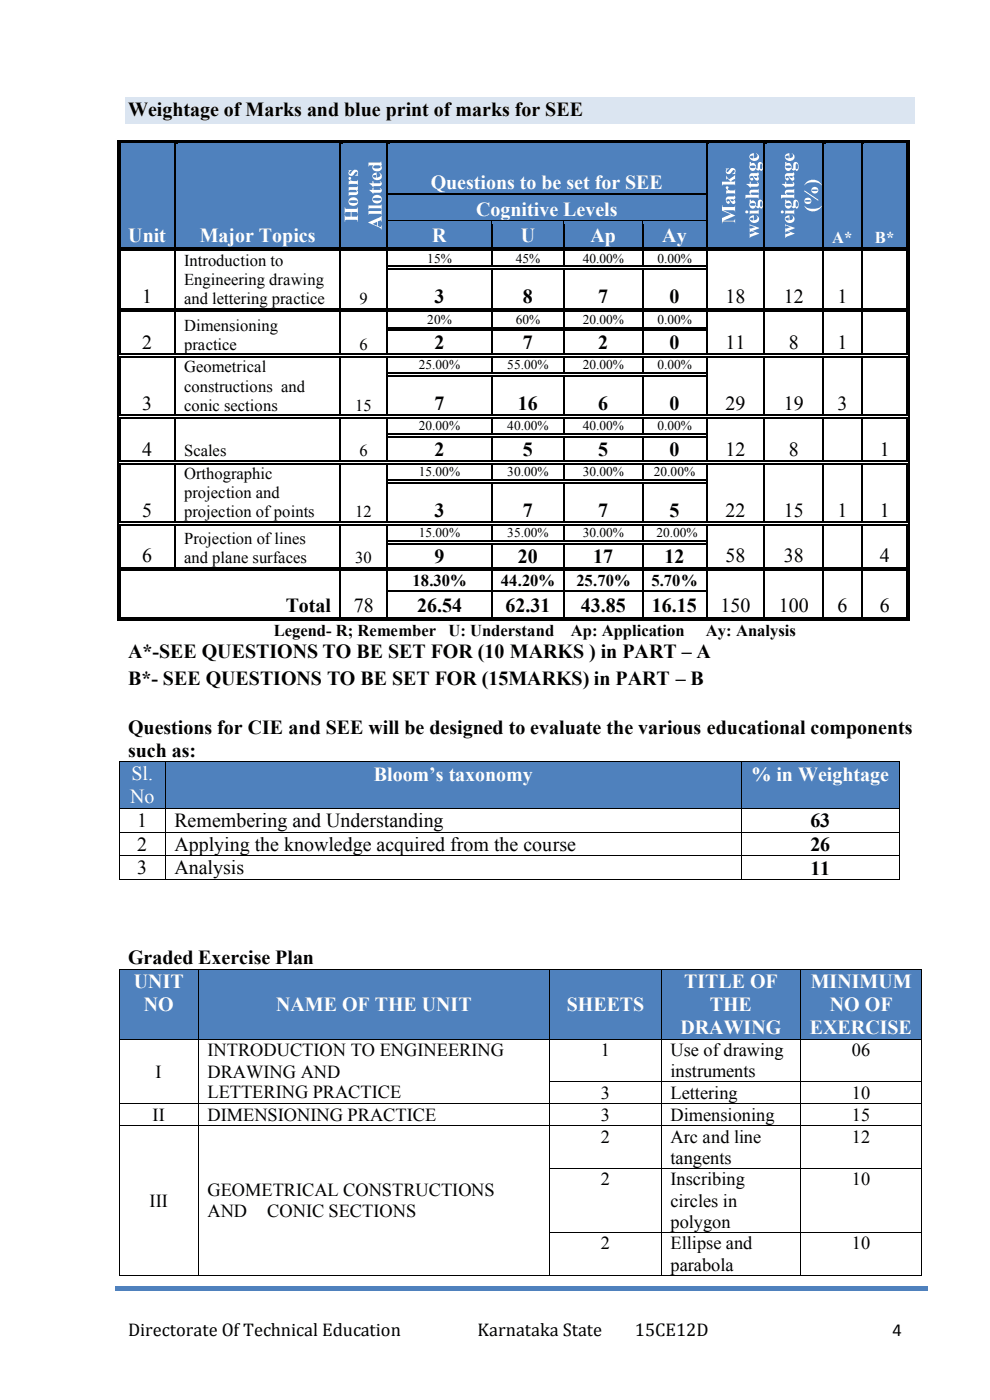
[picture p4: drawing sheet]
<svg xmlns="http://www.w3.org/2000/svg" width="210mm" height="297mm" viewBox="0 0 210 297" stroke-linecap="round" stroke-linejoin="round" font-family="sans-serif">
<defs><g id="words">
<g font-size="4.2">
<text x="27.2" y="24.6">Weightage of Marks and blue print of marks for SEE</text>
<text x="30.1" y="64.3">1</text>
<text x="92.2" y="64.4">3</text>
<text x="111" y="64.4">8</text>
<text x="127" y="64.4">7</text>
<text x="142.1" y="64.4">0</text>
<text x="154" y="64.3">18</text>
<text x="166.3" y="64.3">12</text>
<text x="177.7" y="64.3">1</text>
<text x="30.1" y="74">2</text>
<text x="92.2" y="74.1">2</text>
<text x="111" y="74.1">7</text>
<text x="127" y="74.1">2</text>
<text x="142.1" y="74.1">0</text>
<text x="154" y="74">11</text>
<text x="167.4" y="74">8</text>
<text x="177.7" y="74">1</text>
<text x="30.1" y="87">3</text>
<text x="92.2" y="87.1">7</text>
<text x="109.9" y="87.1">16</text>
<text x="127" y="87.1">6</text>
<text x="142.1" y="87.1">0</text>
<text x="154" y="87">29</text>
<text x="166.3" y="87">19</text>
<text x="177.7" y="87">3</text>
<text x="30.1" y="96.7">4</text>
<text x="92.2" y="96.8">2</text>
<text x="111" y="96.8">5</text>
<text x="127" y="96.8">5</text>
<text x="142.1" y="96.8">0</text>
<text x="154" y="96.7">12</text>
<text x="167.4" y="96.7">8</text>
<text x="186.7" y="96.7">1</text>
<text x="30.1" y="109.6">5</text>
<text x="92.2" y="109.7">3</text>
<text x="111" y="109.7">7</text>
<text x="127" y="109.7">7</text>
<text x="142.1" y="109.7">5</text>
<text x="154" y="109.6">22</text>
<text x="166.3" y="109.6">15</text>
<text x="177.7" y="109.6">1</text>
<text x="186.7" y="109.6">1</text>
<text x="30.1" y="119.3">6</text>
<text x="92.2" y="119.4">9</text>
<text x="109.9" y="119.4">20</text>
<text x="125.9" y="119.4">17</text>
<text x="141" y="119.4">12</text>
<text x="154" y="119.3">58</text>
<text x="166.3" y="119.3">38</text>
<text x="186.7" y="119.3">4</text>
<text x="60.6" y="130">Total</text>
<text x="75.1" y="129.9">78</text>
<text x="88.5" y="130">26.54</text>
<text x="107.3" y="130">62.31</text>
<text x="123.3" y="130">43.85</text>
<text x="138.3" y="130">16.15</text>
<text x="152.9" y="129.9">150</text>
<text x="165.3" y="129.9">100</text>
<text x="177.7" y="129.9">6</text>
<text x="186.7" y="129.9">6</text>
<text x="27.2" y="139.7">A*-SEE QUESTIONS TO BE SET FOR (10 MARKS ) in PART – A</text>
<text x="27.2" y="145.3">B*- SEE QUESTIONS TO BE SET FOR (15MARKS) in PART – B</text>
<text x="27.2" y="155.7">Questions for CIE and SEE will be designed to evaluate the various educational components</text>
<text x="27.2" y="160.6">such as:</text>
<text x="29.1" y="175.5">1</text>
<text x="37" y="175.5">Remembering and Understanding</text>
<text x="172" y="175.6">63</text>
<text x="29.1" y="180.5">2</text>
<text x="29.1" y="185.5">3</text>
<text x="37" y="180.5">Applying the knowledge acquired from the course</text>
<text x="37" y="185.5">Analysis</text>
<text x="172" y="180.6">26</text>
<text x="172" y="185.6">11</text>
<text x="27.2" y="204.7">Graded Exercise Plan</text>
</g>
<g font-size="4.2" fill="#fff">
<text x="91.4" y="40.1">Questions to be set for SEE</text>
<text x="101" y="45.8">Cognitive Levels</text>
<text x="27.2" y="51.4">Unit</text>
<text x="42.4" y="51.4">Major Topics</text>
<text x="91.7" y="51.4">R</text>
<text x="110.5" y="51.4">U</text>
<text x="125.3" y="51.4">Ap</text>
<text x="140.5" y="51.4">Ay</text>
<text x="27.9" y="165.6">Sl.</text>
<text x="79.3" y="165.7">Bloom’s taxonomy</text>
<text x="159.5" y="165.7">% in Weightage</text>
<text x="27.6" y="170.4">No</text>
<text x="28.4" y="209.7">UNIT</text>
<text x="145.2" y="209.7">TITLE OF</text>
<text x="172" y="209.7">MINIMUM</text>
<text x="30.5" y="214.6">NO</text>
<text x="58.6" y="214.6">NAME OF THE UNIT</text>
<text x="120.3" y="214.6">SHEETS</text>
<text x="150.6" y="214.6">THE</text>
<text x="176.1" y="214.6">NO OF</text>
<text x="144.4" y="219.5">DRAWING</text>
<text x="171.9" y="219.5">EXERCISE</text>
</g>
<g font-size="3.9">
<text x="44" y="224.2">INTRODUCTION TO ENGINEERING</text>
<text x="127.5" y="224.1">1</text>
<text x="142.3" y="224.1">Use of drawing</text>
<text x="180.8" y="224.1">06</text>
<text x="33" y="228.7">I</text>
<text x="44" y="228.7">DRAWING AND</text>
<text x="44" y="233.1">LETTERING PRACTICE</text>
<text x="127.5" y="233.2">3</text>
<text x="142.3" y="233.2">Lettering</text>
<text x="142.3" y="228.6">instruments</text>
<text x="180.8" y="233.2">10</text>
<text x="32.4" y="237.9">II</text>
<text x="44" y="237.9">DIMENSIONING PRACTICE</text>
<text x="127.5" y="237.9">3</text>
<text x="142.3" y="237.9">Dimensioning</text>
<text x="180.8" y="237.9">15</text>
<text x="127.5" y="242.5">2</text>
<text x="142.3" y="242.5">Arc and line</text>
<text x="180.8" y="242.5">12</text>
<text x="127.5" y="251.6">2</text>
<text x="142.3" y="251.6">Inscribing</text>
<text x="142.3" y="247">tangents</text>
<text x="180.8" y="251.6">10</text>
<text x="31.7" y="256.1">III</text>
<text x="44" y="253.8">GEOMETRICAL CONSTRUCTIONS</text>
<text x="142.3" y="256.1">circles in</text>
<text x="44" y="258.3">AND</text>
<text x="56.7" y="258.3">CONIC SECTIONS</text>
<text x="142.3" y="260.5">polygon</text>
<text x="127.5" y="265.2">2</text>
<text x="142.3" y="265.2">Ellipse and</text>
<text x="142.3" y="269.7">parabola</text>
<text x="180.8" y="265.2">10</text>
<text x="27.2" y="283.6">Directorate Of Technical Education</text>
<text x="101.4" y="283.6">Karnataka State</text>
<text x="134.7" y="283.6">15CE12D</text>
<text x="189.4" y="283.6">4</text>
</g>
<g font-size="3.5" fill="#fff">
<text x="176.6" y="51.6">A*</text>
<text x="185.7" y="51.6">B*</text>
</g>
<g font-size="3.5">
<text x="39.1" y="56.4">Introduction to</text>
<text x="39.1" y="60.5">Engineering drawing</text>
<text x="39.1" y="64.5">and lettering practice</text>
<text x="76.3" y="64.5">9</text>
<text x="39.1" y="70.1">Dimensioning</text>
<text x="39.1" y="74.2">practice</text>
<text x="76.3" y="74.2">6</text>
<text x="39.1" y="79">Geometrical</text>
<text x="39.1" y="83.1">constructions and</text>
<text x="39.1" y="87.2">conic sections</text>
<text x="75.4" y="87.2">15</text>
<text x="39.1" y="96.9">Scales</text>
<text x="39.1" y="101.7">Orthographic</text>
<text x="76.3" y="96.9">6</text>
<text x="39.1" y="105.7">projection and</text>
<text x="39.1" y="109.8">projection of points</text>
<text x="75.4" y="109.8">12</text>
<text x="39.1" y="115.5">Projection of lines</text>
<text x="39.1" y="119.5">and plane surfaces</text>
<text x="75.4" y="119.5">30</text>
<text x="87.5" y="124.5">18.30%</text>
<text x="106.3" y="124.5">44.20%</text>
<text x="122.3" y="124.5">25.70%</text>
<text x="138.3" y="124.5">5.70%</text>
<text x="58.1" y="135">Legend- R; Remember</text>
<text x="95.2" y="135">U: Understand</text>
<text x="121.2" y="135">Ap: Application</text>
<text x="149.8" y="135">Ay: Analysis</text>
</g>
<g font-size="2.8">
<text x="90.7" y="55.8">15%</text>
<text x="109.4" y="55.8">45%</text>
<text x="123.7" y="55.8">40.00%</text>
<text x="139.5" y="55.8">0.00%</text>
<text x="90.7" y="68.7">20%</text>
<text x="109.4" y="68.7">60%</text>
<text x="123.7" y="68.7">20.00%</text>
<text x="139.5" y="68.7">0.00%</text>
<text x="88.9" y="78.4">25.00%</text>
<text x="107.7" y="78.4">55.00%</text>
<text x="123.7" y="78.4">20.00%</text>
<text x="139.5" y="78.4">0.00%</text>
<text x="88.9" y="91.4">20.00%</text>
<text x="107.7" y="91.4">40.00%</text>
<text x="123.7" y="91.4">40.00%</text>
<text x="139.5" y="91.4">0.00%</text>
<text x="88.9" y="101.1">15.00%</text>
<text x="107.7" y="101.1">30.00%</text>
<text x="123.7" y="101.1">30.00%</text>
<text x="138.8" y="101.1">20.00%</text>
<text x="88.9" y="114">15.00%</text>
<text x="107.7" y="114">35.00%</text>
<text x="123.7" y="114">30.00%</text>
<text x="139.3" y="114">20.00%</text>
</g>
</g></defs>
<path d="M24.3 273.1h172.5v.9h-172.5z" fill="#4f81bd"/>
<path d="M26.7 20.7h167.5v5.5h-167.5z" fill-rule="evenodd" fill="#dbe5f1"/>
<g fill="#4f81bd">
<path d="M25.7 30.6h11.3v21.8h-11.3z" fill-rule="evenodd"/>
<path d="M27.2 47.5h8.1v4.9h-8.1z" fill-rule="evenodd"/>
<path d="M37.3 30.6h34.7v21.8h-34.7z" fill-rule="evenodd"/>
<path d="M39.1 47.5h31.2v4.9h-31.2z" fill-rule="evenodd"/>
<path d="M72.3 30.6h9.7v21.8h-9.7z" fill-rule="evenodd"/>
<path d="M72.3 30.6h4.7v21.8h-4.7z" fill-rule="evenodd"/>
</g>
<path d="M73.2 43.9l.1 .4h.3h2l.3-.4v1.5l-.2-.4h-1.1v1h1.1l.2-.4v1.5l-.1-.4h-.3h-2l-.3 .1v.3v-1.5l.2 .4h1v-1h-1l-.2 .4zM74.2 42.2a.96 .96 0 0 1 1.5 0 .96 .96 0 0 1-.5 1.5 .93 .93 0 0 1-1.1-.3 .93 .93 0 0 1 .1-1.2zM74.1 42.6v.2a1.47 1.47 0 0 0 1.8 0v-.1a1.69 1.69 0 0 0-1.6-.2zM74 39.7h1.7l.2-.2v.8h-.2a.61 .61 0 0 1 .2 .8 .61 .61 0 0 1-.7 .3h-.9l-.3 .2v-.8h1.6l.1-.2-.2-.3h-1.2l-.3 .2zM74 37.6a.35 .35 0 0 1 .5 .2 .35 .35 0 0 1-.1 .4l.5 .2h.8l.2-.2v1l-.4-.2h-1.3l-.2 .2v-.8h.5l-.5-.3zM74 36.2l.6-.1a.54 .54 0 0 0-.4 .8l.3-.1a.84 .84 0 0 1 .5-.7 .84 .84 0 0 1 .9 .2l.1 1h-.7a.6 .6 0 0 0 .4-.8h-.2a1.13 1.13 0 0 1-1.2 .8 .85 .85 0 0 1-.3-1z" fill="#fff"/>
<path d="M77 30.6h5v21.8h-5z" fill-rule="evenodd" fill="#4f81bd"/>
<path d="M78.1 47.2l2.5-1.1 .4-.3v1.3l-.2-.3-.6 .2v1l.5 .2 .3-.4v.9l-.3-.3zM79.1 47.5l.9 .4v-.8zM78.2 44.8h2.6l.2-.2v1l-.4-.2h-2.2l-.2 .2zM78.2 43.6h2.6l.2-.2v1.1l-.4-.3h-2.2l-.2 .3zM79.2 41.7a.96 .96 0 0 1 1.6 0 .96 .96 0 0 1-.5 1.5 .93 .93 0 0 1-1.1-.4 .93 .93 0 0 1 0-1.1zM79.2 42.1l-.1 .2a1.47 1.47 0 0 0 1.8 0v-.1a1.69 1.69 0 0 0-1.5-.2zM78.4 40.3h.6v-.4h.2v.4h1.4l.2-.1-.2-.3a.51 .51 0 0 1 .4 .7 .51 .51 0 0 1-.7 .3h-1.1v.2zM78.4 38.9h.6v-.5h.2v.5h1.4l.2-.1-.2-.3a.51 .51 0 0 1 .4 .7 .51 .51 0 0 1-.7 .3h-1.1v.3zM79.2 36.9l.7-.3v1.1a.59 .59 0 0 0 .8-.3 .59 .59 0 0 0-.3-.8 .87 .87 0 0 1 .6 1.2 .87 .87 0 0 1-1.3 .4 .77 .77 0 0 1-.6-.5 .77 .77 0 0 1 .1-.8zM79.1 37.3l.3 .4h.4v-.6zM78.2 34.5h2.5l.2-.2 .1 .8h-.3a.73 .73 0 0 1 .2 .9 .73 .73 0 0 1-.8 .4 .78 .78 0 0 1-.9-.4 .78 .78 0 0 1 0-.9h-.8l-.2 .2zM79.3 35.2a.36 .36 0 0 0 0 .5 .36 .36 0 0 0 .5 .1 .72 .72 0 0 0 .9-.5l-.2-.2z" fill="#fff"/>
<g fill="#4f81bd">
<path d="M82.3 30.6h67.5v10.5h-67.5z" fill-rule="evenodd"/>
<path d="M84.1 36.2h63.9v4.9h-63.9z" fill-rule="evenodd"/>
<path d="M150.1 30.6h11.9v21.8h-11.9z" fill-rule="evenodd"/>
<path d="M152 30.6h5v21.8h-5z" fill-rule="evenodd"/>
</g>
<path d="M153.2 43.6l.2 .3h2.4l.2-.3v1.4l-.1-.3-.2-.1h-2.2l2.5 1.1-2.5 1.2h2.1l.3-.2 .1-.3v1a.39 .39 0 0 0-.6-.4h-1.9l-.3 .4v-1.1l1.9-.8-1.9-.8zM154.3 41.8l1.4-.1v-.2a.42 .42 0 0 1 .3 .4 .42 .42 0 0 1-.3 .4 .49 .49 0 0 1 .4 .6 .49 .49 0 0 1-.7 .3l-.6-.9h-.4a.25 .25 0 0 0-.2 .4 .25 .25 0 0 0 .4 0 .3 .3 0 0 1 .2 .4 .3 .3 0 0 1-.5 0 .93 .93 0 0 1 0-1.3zM154.9 42.3a.41 .41 0 0 0 .3 .4 .41 .41 0 0 0 .5-.2l-.1-.2zM154.1 39.6a.33 .33 0 0 1 .5 .1 .33 .33 0 0 1-.2 .5l.5 .2h.9l.2-.2v1l-.4-.2h-1.3l-.2 .2v-.8h.4l-.5-.4zM154.1 37.3l.6 .8 1.3-1v1l-.1-.1-.8 .4 .7 .2 .2-.2v1l-.1-.2h-2.4l-.3 .2v-.8h1.9l-.7-.7h-.2l-.1 .2zM154 35.8h.7a.42 .42 0 0 0-.5 .2 .42 .42 0 0 0 .1 .5l.2-.1a1 1 0 0 1 1.2-.7 .82 .82 0 0 1 .3 1.1l.1 .1-.7 .1a.62 .62 0 0 0 .4-.9l-.3 .1a1.01 1.01 0 0 1-1.3 .6l-.2-.2 .1-.6z" fill="#fff"/>
<path d="M157 30.6h5v21.8h-5z" fill-rule="evenodd" fill="#4f81bd"/>
<path d="M159.1 47.5l.2 .2 1.8 .6v.2l-1.5 .5 1.5 .6-1.6 .6-.4 .3v-1l.2 .2 .9-.3-.7-.3-.4 .3v-1.1l.2 .2 .9-.3-.9-.3-.2 .2zM159.1 46.1l.9-.4v1a.59 .59 0 0 0 .7-.3 .59 .59 0 0 0-.2-.7 .89 .89 0 0 1 .5 1.2 .89 .89 0 0 1-1.2 .4l-.7-.4-.1-.5zM159.2 46.4a.45 .45 0 0 0 .7 .4v-.6zM158.2 45a.31 .31 0 0 1 .6 0 .31 .31 0 0 1-.6 0zM159.1 44.7h1.7l.2-.3v1.1l-.4-.2h-1.3l-.2 .2zM159.1 42.4h.2v.4a.72 .72 0 0 1 1 0 .72 .72 0 0 1 .1 .9l.3 .1a1.57 1.57 0 0 1 .4-1.4 .89 .89 0 0 1 .8 1.3l-.4 .6-.3-.4-.2 .3h-.3l-.3-.5a.74 .74 0 0 1-1.1 .5 .74 .74 0 0 1-.2-1.1zM159.2 43.3a.59 .59 0 0 0 .5 .4 .59 .59 0 0 0 .6-.4l-.5-.2zM161.4 42.7v.1a.95 .95 0 0 0 .1 1.1 .7 .7 0 0 0-.1-1.2zM158.2 41.4h1.1a.61 .61 0 0 1-.2-.8 .61 .61 0 0 1 .8-.3h1l.1-.2v1l-.2-.2h-1.3a.22 .22 0 0 0-.2 .1 .22 .22 0 0 0 .1 .3l1.5 .1 .1-.2v1l-.4-.2h-2.2l-.2 .2zM158.4 39h.7v-.4h.2v.4h1.4l.1-.1-.2-.2a.51 .51 0 0 1 .4 .6 .51 .51 0 0 1-.7 .3h-1l-.1 .3zM159.3 36.9l1.4-.2v-.2a.42 .42 0 0 1 .3 .4 .42 .42 0 0 1-.3 .4 .49 .49 0 0 1 .4 .7 .49 .49 0 0 1-.7 .3l-.6-1h-.4a.25 .25 0 0 0-.2 .4 .25 .25 0 0 0 .4 0 .3 .3 0 0 1 .2 .5 .3 .3 0 0 1-.5 0 .93 .93 0 0 1 0-1.3zM159.9 37.3a.41 .41 0 0 0 .3 .4 .41 .41 0 0 0 .5-.2l-.1-.2zM159.1 34.4h.2v.4a.72 .72 0 0 1 1 0 .72 .72 0 0 1 .1 .9l.3 .1a1.57 1.57 0 0 1 .4-1.4 .89 .89 0 0 1 .8 1.3l-.4 .6-.3-.4-.2 .3h-.3l-.3-.5a.74 .74 0 0 1-1.1 .5 .74 .74 0 0 1-.2-1.1zM159.2 35.3a.59 .59 0 0 0 .5 .4 .59 .59 0 0 0 .6-.4l-.5-.2zM161.4 34.7v.1a.95 .95 0 0 0 .1 1.1 .7 .7 0 0 0-.1-1.2zM159.3 32.8l.7-.3v1.1a.59 .59 0 0 0 .7-.3 .59 .59 0 0 0-.2-.8 .88 .88 0 0 1 .5 1.2 .88 .88 0 0 1-1.2 .4 .8 .8 0 0 1-.7-.5 .8 .8 0 0 1 .2-.8zM159.2 33.2a.45 .45 0 0 0 .7 .4v-.6z" fill="#fff"/>
<g fill="#4f81bd">
<path d="M162.3 30.6h12.2v21.8h-12.2z" fill-rule="evenodd"/>
<path d="M164.5 30.6h5v21.8h-5z" fill-rule="evenodd"/>
</g>
<path d="M166.6 47.5l.3 .2 1.7 .6v.2l-1.4 .5 1.4 .6-1.6 .6-.3 .3-.1-1 .2 .2 1-.3-.8-.3-.4 .3v-1.1l.3 .2 .9-.3-1-.3-.2 .2zM166.7 46.1l.8-.4v1a.59 .59 0 0 0 .7-.3 .59 .59 0 0 0-.2-.7 .89 .89 0 0 1 .5 1.2 .89 .89 0 0 1-1.2 .4l-.6-.4-.2-.5zM166.7 46.4a.45 .45 0 0 0 .7 .4v-.6zM165.7 45a.31 .31 0 0 1 .6 0 .31 .31 0 0 1-.6 0zM166.6 44.7h1.7l.2-.3v1.1l-.4-.2h-1.3l-.2 .2zM166.6 42.4h.3v.4a.72 .72 0 0 1 .9 0 .72 .72 0 0 1 .2 .9l.3 .1a1.57 1.57 0 0 1 .4-1.4 .89 .89 0 0 1 .7 1.3l-.3 .6-.3-.4-.2 .3h-.3l-.4-.5a.74 .74 0 0 1-1.1 .5 .74 .74 0 0 1-.2-1.1zM166.7 43.3a.59 .59 0 0 0 .6 .4 .59 .59 0 0 0 .5-.4l-.5-.2zM169 42.7l-.1 .1a.95 .95 0 0 0 .1 1.1 .7 .7 0 0 0 0-1.2zM165.7 41.4h1.2a.61 .61 0 0 1-.3-.8 .61 .61 0 0 1 .8-.3h1l.1-.2v1l-.2-.2h-1.2a.22 .22 0 0 0-.3 .1 .22 .22 0 0 0 .2 .3l1.4 .1 .1-.2v1l-.4-.2h-2.1l-.3 .2zM165.9 39h.7v-.4h.2v.4h1.4l.1-.1-.2-.2a.51 .51 0 0 1 .4 .6 .51 .51 0 0 1-.6 .3h-1.1v.3zM166.8 36.9l1.5-.2-.1-.2a.42 .42 0 0 1 .4 .4 .42 .42 0 0 1-.3 .4 .49 .49 0 0 1 .3 .7 .49 .49 0 0 1-.7 .3l-.6-1h-.4a.25 .25 0 0 0-.2 .4 .25 .25 0 0 0 .4 0 .3 .3 0 0 1 .2 .5 .3 .3 0 0 1-.5 0 .93 .93 0 0 1 0-1.3zM167.5 37.3a.41 .41 0 0 0 .3 .4 .41 .41 0 0 0 .4-.2l-.1-.2zM166.6 34.4h.3v.4a.72 .72 0 0 1 .9 0 .72 .72 0 0 1 .2 .9l.3 .1a1.57 1.57 0 0 1 .4-1.4 .89 .89 0 0 1 .7 1.3l-.3 .6-.3-.4-.2 .3h-.3l-.4-.5a.74 .74 0 0 1-1.1 .5 .74 .74 0 0 1-.2-1.1zM166.7 35.3a.59 .59 0 0 0 .6 .4 .59 .59 0 0 0 .5-.4l-.5-.2zM169 34.7l-.1 .1a.95 .95 0 0 0 .1 1.1 .7 .7 0 0 0 0-1.2zM166.8 32.8l.7-.3v1.1a.59 .59 0 0 0 .7-.3 .59 .59 0 0 0-.2-.8 .88 .88 0 0 1 .5 1.2 .88 .88 0 0 1-1.2 .4 .8 .8 0 0 1-.7-.5 .8 .8 0 0 1 .2-.8zM166.7 33.2a.45 .45 0 0 0 .7 .4v-.6z" fill="#fff"/>
<path d="M169.5 30.6h5v21.8h-5z" fill-rule="evenodd" fill="#4f81bd"/>
<path d="M170.7 43.7a2.96 2.96 0 0 0 3.7 0 2.02 2.02 0 0 1-1.9 1.2 2.02 2.02 0 0 1-1.8-1.2zM170.7 40.4l3 2v.2l-3-2zM170.7 42.6a.73 .73 0 0 1 1.4 0 .73 .73 0 0 1-1.4 0zM170.8 42.5v.1a.44 .44 0 0 0 .6 .2 .35 .35 0 0 0 .4 .1 .35 .35 0 0 0 .2-.4zM172.2 40.4a.73 .73 0 0 1 1.4 0 .73 .73 0 0 1-1.4 0zM172.3 40.3a.95 .95 0 0 0 1.2 0l-1.1-.1zM171.1 38.7a2.05 2.05 0 0 1 3.3 .6 2.96 2.96 0 0 0-3.7 0z" fill="#fff"/>
<g fill="#4f81bd">
<path d="M174.9 30.6h7.8v21.8h-7.8z" fill-rule="evenodd"/>
<path d="M176.6 48.3h4.3v4.1h-4.3z" fill-rule="evenodd"/>
<path d="M183 30.6h9.3v21.8h-9.3z" fill-rule="evenodd"/>
<path d="M184.7 48.3h6.1v4.1h-6.1z" fill-rule="evenodd"/>
</g>
<g fill="#000">
<path d="M24.9 29.8h.2v.8h-.2z" fill-rule="evenodd"/>
<path d="M24.9 29.8h.8v.2h-.8z" fill-rule="evenodd"/>
<path d="M25.4 30.3h.3v.3h-.3z" fill-rule="evenodd"/>
<path d="M25.4 30.3h.3v.2h-.3z" fill-rule="evenodd"/>
</g>
<path d="M25.7 29.9h11.3M25.7 30.4h11.3" fill="none" stroke="#000" stroke-width=".25"/>
<path d="M25.7 30.5h11.3" fill="none" stroke="#4f81bd" stroke-width=".21"/>
<path d="M37.3 30.5l.5 .1z" fill-rule="evenodd" fill="#4f81bd"/>
<g fill="#000">
<path d="M37 30.5l.3 .1z" fill-rule="evenodd"/>
<path d="M37 29.8h.8v.2h-.8z" fill-rule="evenodd"/>
<path d="M37 30.3h.8v.2h-.8z" fill-rule="evenodd"/>
</g>
<path d="M37.8 29.9h34.2M37.8 30.4h34.2" fill="none" stroke="#000" stroke-width=".25"/>
<path d="M37.8 30.5h34.2" fill="none" stroke="#4f81bd" stroke-width=".21"/>
<path d="M72.3 30.5l.5 .1z" fill-rule="evenodd" fill="#4f81bd"/>
<g fill="#000">
<path d="M72 30.5l.3 .1z" fill-rule="evenodd"/>
<path d="M72 29.8h.8v.2h-.8z" fill-rule="evenodd"/>
<path d="M72 30.3h.8v.2h-.8z" fill-rule="evenodd"/>
</g>
<path d="M72.8 29.9h9.2M72.8 30.4h9.2" fill="none" stroke="#000" stroke-width=".25"/>
<path d="M72.8 30.5h9.2" fill="none" stroke="#4f81bd" stroke-width=".21"/>
<path d="M82.3 30.5l.5 .1z" fill-rule="evenodd" fill="#4f81bd"/>
<g fill="#000">
<path d="M82 30.5l.3 .1z" fill-rule="evenodd"/>
<path d="M82 29.8h.8v.2h-.8z" fill-rule="evenodd"/>
<path d="M82 30.3h.8v.2h-.8z" fill-rule="evenodd"/>
</g>
<path d="M82.8 29.9h67M82.8 30.4h67" fill="none" stroke="#000" stroke-width=".25"/>
<path d="M82.8 30.5h67" fill="none" stroke="#4f81bd" stroke-width=".21"/>
<path d="M150.1 30.5l.4 .1z" fill-rule="evenodd" fill="#4f81bd"/>
<g fill="#000">
<path d="M149.8 30.5l.3 .1z" fill-rule="evenodd"/>
<path d="M149.8 29.8h.7v.2h-.7z" fill-rule="evenodd"/>
<path d="M149.8 30.3h.7v.2h-.7z" fill-rule="evenodd"/>
</g>
<path d="M150.5 29.9h11.6M150.5 30.4h11.6" fill="none" stroke="#000" stroke-width=".25"/>
<path d="M150.5 30.5h11.6" fill="none" stroke="#4f81bd" stroke-width=".21"/>
<path d="M162.4 30.5l.4 .1z" fill-rule="evenodd" fill="#4f81bd"/>
<g fill="#000">
<path d="M162.1 30.5l.3 .1z" fill-rule="evenodd"/>
<path d="M162.1 29.8h.7v.2h-.7z" fill-rule="evenodd"/>
<path d="M162.1 30.3h.7v.2h-.7z" fill-rule="evenodd"/>
</g>
<path d="M162.8 29.9h11.7M162.8 30.4h11.7" fill="none" stroke="#000" stroke-width=".25"/>
<path d="M162.8 30.5h11.7" fill="none" stroke="#4f81bd" stroke-width=".21"/>
<path d="M174.9 30.5l.4 .1z" fill-rule="evenodd" fill="#4f81bd"/>
<g fill="#000">
<path d="M174.5 30.5l.4 .1z" fill-rule="evenodd"/>
<path d="M174.5 29.8h.8v.2h-.8z" fill-rule="evenodd"/>
<path d="M174.5 30.3h.8v.2h-.8z" fill-rule="evenodd"/>
</g>
<path d="M175.3 29.9h7.4M175.3 30.4h7.4" fill="none" stroke="#000" stroke-width=".25"/>
<path d="M175.3 30.5h7.4" fill="none" stroke="#4f81bd" stroke-width=".21"/>
<path d="M183 30.5l.5 .1z" fill-rule="evenodd" fill="#4f81bd"/>
<g fill="#000">
<path d="M24.9 35.4h.2v.8h-.2z" fill-rule="evenodd"/>
<path d="M25.4 35.4h.3v.8h-.3z" fill-rule="evenodd"/>
<path d="M37 35.4h.3v.8h-.3z" fill-rule="evenodd"/>
<path d="M72 35.4h.3v.8h-.3z" fill-rule="evenodd"/>
<path d="M82 35.4h.3v.8h-.3z" fill-rule="evenodd"/>
<path d="M149.8 35.4h.3v.8h-.3z" fill-rule="evenodd"/>
<path d="M162.1 35.4h.3v.8h-.3z" fill-rule="evenodd"/>
<path d="M174.5 35.4h.4v.8h-.4z" fill-rule="evenodd"/>
<path d="M182.7 30.5l.3 .1z" fill-rule="evenodd"/>
<path d="M182.7 29.8h.8v.2h-.8z" fill-rule="evenodd"/>
<path d="M182.7 30.3h.8v.2h-.8z" fill-rule="evenodd"/>
<path d="M182.7 35.4h.3v.8h-.3z" fill-rule="evenodd"/>
<path d="M192.3 29.8h.8v.2h-.8z" fill-rule="evenodd"/>
<path d="M192.3 30.3h.3v.3h-.3z" fill-rule="evenodd"/>
<path d="M192.3 30.3h.3v.2h-.3z" fill-rule="evenodd"/>
<path d="M192.3 35.4h.3v.8h-.3z" fill-rule="evenodd"/>
<path d="M192.8 29.8h.3v.8h-.3z" fill-rule="evenodd"/>
<path d="M192.8 35.4h.3v.8h-.3z" fill-rule="evenodd"/>
</g>
<path d="M25 30.6v4.8M25 36.2v4.9M25.5 30.6v4.8M25.5 36.2v4.9M183.5 29.9h8.8M183.5 30.4h8.8M192.4 30.6v4.8M192.4 36.2v4.9M193 30.6v4.8M193 36.2v4.9" fill="none" stroke="#000" stroke-width=".25"/>
<path d="M183.5 30.5h8.8" fill="none" stroke="#4f81bd" stroke-width=".21"/>
<g fill="none" stroke="#000" stroke-width=".34">
<path d="M37.2 30.6v4.8M37.2 36.2v4.9M72.2 30.6v4.8M72.2 36.2v4.9M82.2 30.6v4.8M82.2 36.2v4.9M149.9 30.6v4.8M149.9 36.2v4.9M162.2 30.6v4.8M162.2 36.2v4.9M174.7 30.6v4.8M174.7 36.2v4.9"/>
<path d="M182.9 30.6v4.8M182.9 36.2v4.9"/>
</g>
<g fill="#4f81bd">
<path d="M82.2 41.9h67.6v4.8h-67.6z" fill-rule="evenodd"/>
<path d="M84.1 41.9h63.9v4.8h-63.9z" fill-rule="evenodd"/>
</g>
<g fill="#000">
<path d="M24.9 41.1h.2v.8h-.2z" fill-rule="evenodd"/>
<path d="M25.4 41.1h.3v.8h-.3z" fill-rule="evenodd"/>
<path d="M37 41.1h.3v.8h-.3z" fill-rule="evenodd"/>
<path d="M72 41.1h.3v.8h-.3z" fill-rule="evenodd"/>
<path d="M82 41.1h.3v.8h-.3z" fill-rule="evenodd"/>
</g>
<path d="M82.3 41.3h67.5" fill="none" stroke="#000" stroke-width=".34"/>
<path d="M82.3 41.4h67.5v.5h-67.5z" fill-rule="evenodd" fill="#4f81bd"/>
<g fill="#000">
<path d="M149.8 41.1h.3v.8h-.3z" fill-rule="evenodd"/>
<path d="M162.1 41.1h.3v.8h-.3z" fill-rule="evenodd"/>
<path d="M174.5 41.1h.4v.8h-.4z" fill-rule="evenodd"/>
<path d="M182.7 41.1h.3v.8h-.3z" fill-rule="evenodd"/>
<path d="M192.3 41.1h.3v.8h-.3z" fill-rule="evenodd"/>
<path d="M192.8 41.1h.3v.8h-.3z" fill-rule="evenodd"/>
</g>
<path d="M25 41.9v4.8M25.5 41.9v4.8M192.4 41.9v4.8M193 41.9v4.8" fill="none" stroke="#000" stroke-width=".25"/>
<path d="M37.2 41.9v4.8M72.2 41.9v4.8M82.2 41.9v4.8M149.9 41.9v4.8M162.2 41.9v4.8M174.7 41.9v4.8M182.9 41.9v4.8" fill="none" stroke="#000" stroke-width=".34"/>
<g fill="#4f81bd">
<path d="M82.2 47.5h22v4.9h-22z" fill-rule="evenodd"/>
<path d="M84.1 47.5h18.4v4.9h-18.4z" fill-rule="evenodd"/>
<path d="M104.4 47.5h15.1v4.9h-15.1z" fill-rule="evenodd"/>
<path d="M106.3 47.5h11.5v4.9h-11.5z" fill-rule="evenodd"/>
<path d="M119.7 47.5h16.5v4.9h-16.5z" fill-rule="evenodd"/>
<path d="M121.6 47.5h12.9v4.9h-12.9z" fill-rule="evenodd"/>
<path d="M136.4 47.5h13.4v4.9h-13.4z" fill-rule="evenodd"/>
<path d="M138.3 47.5h9.7v4.9h-9.7z" fill-rule="evenodd"/>
</g>
<g fill="#000">
<path d="M24.9 46.7h.2v.8h-.2z" fill-rule="evenodd"/>
<path d="M25.4 46.7h.3v.8h-.3z" fill-rule="evenodd"/>
<path d="M37 46.7h.3v.8h-.3z" fill-rule="evenodd"/>
<path d="M72 46.7h.3v.8h-.3z" fill-rule="evenodd"/>
<path d="M82 46.7h.3v.8h-.3z" fill-rule="evenodd"/>
</g>
<path d="M82.3 46.9h21.9" fill="none" stroke="#000" stroke-width=".34"/>
<path d="M82.3 47.1h21.9v.4h-21.9z" fill-rule="evenodd" fill="#4f81bd"/>
<g fill="#000">
<path d="M104.2 47.1h.4v.4h-.4z" fill-rule="evenodd"/>
<path d="M104.2 46.7h.4v.4h-.4z" fill-rule="evenodd"/>
</g>
<path d="M104.6 46.9h14.9" fill="none" stroke="#000" stroke-width=".34"/>
<path d="M104.6 47.1h14.9v.4h-14.9z" fill-rule="evenodd" fill="#4f81bd"/>
<g fill="#000">
<path d="M119.5 47.1h.3v.4h-.3z" fill-rule="evenodd"/>
<path d="M119.5 46.7h.3v.4h-.3z" fill-rule="evenodd"/>
</g>
<path d="M119.8 46.9h16.4" fill="none" stroke="#000" stroke-width=".34"/>
<path d="M119.8 47.1h16.4v.4h-16.4z" fill-rule="evenodd" fill="#4f81bd"/>
<g fill="#000">
<path d="M136.2 47.1h.4v.4h-.4z" fill-rule="evenodd"/>
<path d="M136.2 46.7h.4v.4h-.4z" fill-rule="evenodd"/>
</g>
<path d="M136.6 46.9h13.2" fill="none" stroke="#000" stroke-width=".34"/>
<path d="M136.6 47.1h13.2v.4h-13.2z" fill-rule="evenodd" fill="#4f81bd"/>
<g fill="#000">
<path d="M24.9 53.2h.2z" fill-rule="evenodd"/>
<path d="M24.9 52.4h.2v.8h-.2z" fill-rule="evenodd"/>
<path d="M24.9 56.4h.2v.8h-.2z" fill-rule="evenodd"/>
<path d="M25.4 53.2h.3z" fill-rule="evenodd"/>
<path d="M25.4 52.4h.3v.3h-.3z" fill-rule="evenodd"/>
<path d="M25.4 52.9h.3v.3h-.3z" fill-rule="evenodd"/>
<path d="M25.4 56.4h.3v.8h-.3z" fill-rule="evenodd"/>
<path d="M37 53.2h.3z" fill-rule="evenodd"/>
<path d="M37 52.4h.8v.3h-.8z" fill-rule="evenodd"/>
<path d="M37 52.9h.8v.3h-.8z" fill-rule="evenodd"/>
<path d="M37 56.4h.3v.8h-.3z" fill-rule="evenodd"/>
<path d="M72 53.2h.3z" fill-rule="evenodd"/>
<path d="M72 52.4h.8v.3h-.8z" fill-rule="evenodd"/>
<path d="M72 52.9h.8v.3h-.8z" fill-rule="evenodd"/>
<path d="M72 56.4h.3v.8h-.3z" fill-rule="evenodd"/>
<path d="M82 53.2h.3z" fill-rule="evenodd"/>
<path d="M82 52.4h.8v.3h-.8z" fill-rule="evenodd"/>
<path d="M82 52.9h.8v.3h-.8z" fill-rule="evenodd"/>
<path d="M82 56.4h.3v.8h-.3z" fill-rule="evenodd"/>
<path d="M104.2 53.2h.4z" fill-rule="evenodd"/>
<path d="M104.2 52.4h.8v.3h-.8z" fill-rule="evenodd"/>
<path d="M104.2 52.9h.8v.3h-.8z" fill-rule="evenodd"/>
<path d="M104.2 57.2h.4z" fill-rule="evenodd"/>
<path d="M104.2 56.4h.8v.3h-.8z" fill-rule="evenodd"/>
<path d="M104.2 56.9h.8v.3h-.8z" fill-rule="evenodd"/>
<path d="M119.5 53.2h.3z" fill-rule="evenodd"/>
<path d="M119.5 52.4h.8v.3h-.8z" fill-rule="evenodd"/>
<path d="M119.5 52.9h.8v.3h-.8z" fill-rule="evenodd"/>
<path d="M119.5 57.2h.3z" fill-rule="evenodd"/>
<path d="M119.5 56.4h.8v.3h-.8z" fill-rule="evenodd"/>
<path d="M119.5 56.9h.8v.3h-.8z" fill-rule="evenodd"/>
<path d="M136.2 53.2h.4z" fill-rule="evenodd"/>
<path d="M136.2 52.4h.8v.3h-.8z" fill-rule="evenodd"/>
<path d="M136.2 52.9h.8v.3h-.8z" fill-rule="evenodd"/>
<path d="M136.2 57.2h.4z" fill-rule="evenodd"/>
<path d="M136.2 56.4h.8v.3h-.8z" fill-rule="evenodd"/>
<path d="M136.2 56.9h.8v.3h-.8z" fill-rule="evenodd"/>
<path d="M149.8 46.7h.3v.8h-.3z" fill-rule="evenodd"/>
<path d="M149.8 53.2h.3z" fill-rule="evenodd"/>
<path d="M149.8 52.4h.7v.3h-.7z" fill-rule="evenodd"/>
<path d="M149.8 52.9h.7v.3h-.7z" fill-rule="evenodd"/>
<path d="M149.8 56.4h.3v.8h-.3z" fill-rule="evenodd"/>
<path d="M162.1 46.7h.3v.8h-.3z" fill-rule="evenodd"/>
<path d="M162.1 53.2h.3z" fill-rule="evenodd"/>
<path d="M162.1 52.4h.7v.3h-.7z" fill-rule="evenodd"/>
<path d="M162.1 52.9h.7v.3h-.7z" fill-rule="evenodd"/>
<path d="M162.1 56.4h.3v.8h-.3z" fill-rule="evenodd"/>
<path d="M174.5 46.7h.4v.8h-.4z" fill-rule="evenodd"/>
<path d="M174.5 53.2h.4z" fill-rule="evenodd"/>
<path d="M174.5 52.4h.8v.3h-.8z" fill-rule="evenodd"/>
<path d="M174.5 52.9h.8v.3h-.8z" fill-rule="evenodd"/>
<path d="M174.5 56.4h.4v.8h-.4z" fill-rule="evenodd"/>
<path d="M182.7 46.7h.3v.8h-.3z" fill-rule="evenodd"/>
<path d="M182.7 53.2h.3z" fill-rule="evenodd"/>
<path d="M182.7 52.4h.8v.3h-.8z" fill-rule="evenodd"/>
<path d="M182.7 52.9h.8v.3h-.8z" fill-rule="evenodd"/>
<path d="M182.7 56.4h.3v.8h-.3z" fill-rule="evenodd"/>
<path d="M192.3 46.7h.3v.8h-.3z" fill-rule="evenodd"/>
<path d="M192.3 53.2h.3z" fill-rule="evenodd"/>
<path d="M192.3 52.4h.3v.3h-.3z" fill-rule="evenodd"/>
<path d="M192.3 52.9h.3v.3h-.3z" fill-rule="evenodd"/>
<path d="M192.3 56.4h.3v.8h-.3z" fill-rule="evenodd"/>
<path d="M192.8 46.7h.3v.8h-.3z" fill-rule="evenodd"/>
<path d="M192.8 53.2h.3z" fill-rule="evenodd"/>
<path d="M192.8 52.4h.3v.8h-.3z" fill-rule="evenodd"/>
<path d="M192.8 56.4h.3v.8h-.3z" fill-rule="evenodd"/>
<path d="M24.9 66.1l.2 .1z" fill-rule="evenodd"/>
<path d="M24.9 65.4h.2v.7h-.2z" fill-rule="evenodd"/>
<path d="M24.9 69.4h.2v.8h-.2z" fill-rule="evenodd"/>
<path d="M24.9 75.8l.2 .1z" fill-rule="evenodd"/>
<path d="M24.9 75.1h.2v.7h-.2z" fill-rule="evenodd"/>
<path d="M24.9 79.1h.2v.8h-.2z" fill-rule="evenodd"/>
<path d="M25.4 66.1l.3 .1z" fill-rule="evenodd"/>
<path d="M25.4 65.4h.3v.2h-.3z" fill-rule="evenodd"/>
<path d="M25.4 65.9h.3v.2h-.3z" fill-rule="evenodd"/>
<path d="M25.4 69.4h.3v.8h-.3z" fill-rule="evenodd"/>
<path d="M25.4 75.8l.3 .1z" fill-rule="evenodd"/>
<path d="M25.4 75.1h.3v.2h-.3z" fill-rule="evenodd"/>
<path d="M25.4 75.6h.3v.2h-.3z" fill-rule="evenodd"/>
<path d="M25.4 79.1h.3v.8h-.3z" fill-rule="evenodd"/>
<path d="M37 66.1l.3 .1z" fill-rule="evenodd"/>
<path d="M37 65.4h.8v.2h-.8z" fill-rule="evenodd"/>
<path d="M37 65.9h.8v.2h-.8z" fill-rule="evenodd"/>
<path d="M37 69.4h.3v.8h-.3z" fill-rule="evenodd"/>
<path d="M37 75.8l.3 .1z" fill-rule="evenodd"/>
<path d="M37 75.1h.8v.2h-.8z" fill-rule="evenodd"/>
<path d="M37 75.6h.8v.2h-.8z" fill-rule="evenodd"/>
<path d="M37 79.1h.3v.8h-.3z" fill-rule="evenodd"/>
<path d="M72 66.1l.3 .1z" fill-rule="evenodd"/>
<path d="M72 65.4h.8v.2h-.8z" fill-rule="evenodd"/>
<path d="M72 65.9h.8v.2h-.8z" fill-rule="evenodd"/>
<path d="M72 69.4h.3v.8h-.3z" fill-rule="evenodd"/>
<path d="M72 75.8l.3 .1z" fill-rule="evenodd"/>
<path d="M72 75.1h.8v.2h-.8z" fill-rule="evenodd"/>
<path d="M72 75.6h.8v.2h-.8z" fill-rule="evenodd"/>
<path d="M72 79.1h.3v.8h-.3z" fill-rule="evenodd"/>
<path d="M82 66.1l.3 .1z" fill-rule="evenodd"/>
<path d="M82 65.4h.8v.2h-.8z" fill-rule="evenodd"/>
<path d="M82 65.9h.8v.2h-.8z" fill-rule="evenodd"/>
<path d="M82 69.4h.3v.8h-.3z" fill-rule="evenodd"/>
<path d="M82 75.8l.3 .1z" fill-rule="evenodd"/>
<path d="M82 75.1h.8v.2h-.8z" fill-rule="evenodd"/>
<path d="M82 75.6h.8v.2h-.8z" fill-rule="evenodd"/>
<path d="M82 79.1h.3v.8h-.3z" fill-rule="evenodd"/>
<path d="M104.2 66.1l.4 .1z" fill-rule="evenodd"/>
<path d="M104.2 65.4h.8v.2h-.8z" fill-rule="evenodd"/>
<path d="M104.2 65.9h.8v.2h-.8z" fill-rule="evenodd"/>
<path d="M104.2 70.2h.4z" fill-rule="evenodd"/>
<path d="M104.2 69.4h.8v.3h-.8z" fill-rule="evenodd"/>
<path d="M104.2 69.9h.8v.3h-.8z" fill-rule="evenodd"/>
<path d="M104.2 75.8l.4 .1z" fill-rule="evenodd"/>
<path d="M104.2 75.1h.8v.2h-.8z" fill-rule="evenodd"/>
<path d="M104.2 75.6h.8v.2h-.8z" fill-rule="evenodd"/>
<path d="M104.2 79.9h.4z" fill-rule="evenodd"/>
<path d="M104.2 79.1h.8v.3h-.8z" fill-rule="evenodd"/>
<path d="M104.2 79.6h.8v.3h-.8z" fill-rule="evenodd"/>
<path d="M119.5 66.1l.3 .1z" fill-rule="evenodd"/>
<path d="M119.5 65.4h.8v.2h-.8z" fill-rule="evenodd"/>
<path d="M119.5 65.9h.8v.2h-.8z" fill-rule="evenodd"/>
<path d="M119.5 70.2h.3z" fill-rule="evenodd"/>
<path d="M119.5 69.4h.8v.3h-.8z" fill-rule="evenodd"/>
<path d="M119.5 69.9h.8v.3h-.8z" fill-rule="evenodd"/>
<path d="M119.5 75.8l.3 .1z" fill-rule="evenodd"/>
<path d="M119.5 75.1h.8v.2h-.8z" fill-rule="evenodd"/>
<path d="M119.5 75.6h.8v.2h-.8z" fill-rule="evenodd"/>
<path d="M119.5 79.9h.3z" fill-rule="evenodd"/>
<path d="M119.5 79.1h.8v.3h-.8z" fill-rule="evenodd"/>
<path d="M119.5 79.6h.8v.3h-.8z" fill-rule="evenodd"/>
<path d="M136.2 66.1l.4 .1z" fill-rule="evenodd"/>
<path d="M136.2 65.4h.8v.2h-.8z" fill-rule="evenodd"/>
<path d="M136.2 65.9h.8v.2h-.8z" fill-rule="evenodd"/>
<path d="M136.2 70.2h.4z" fill-rule="evenodd"/>
<path d="M136.2 69.4h.8v.3h-.8z" fill-rule="evenodd"/>
<path d="M136.2 69.9h.8v.3h-.8z" fill-rule="evenodd"/>
<path d="M136.2 75.8l.4 .1z" fill-rule="evenodd"/>
<path d="M136.2 75.1h.8v.2h-.8z" fill-rule="evenodd"/>
<path d="M136.2 75.6h.8v.2h-.8z" fill-rule="evenodd"/>
<path d="M136.2 79.9h.4z" fill-rule="evenodd"/>
<path d="M136.2 79.1h.8v.3h-.8z" fill-rule="evenodd"/>
<path d="M136.2 79.6h.8v.3h-.8z" fill-rule="evenodd"/>
<path d="M149.8 66.1l.3 .1z" fill-rule="evenodd"/>
<path d="M149.8 65.4h.7v.2h-.7z" fill-rule="evenodd"/>
<path d="M149.8 65.9h.7v.2h-.7z" fill-rule="evenodd"/>
<path d="M149.8 69.4h.3v.8h-.3z" fill-rule="evenodd"/>
<path d="M149.8 75.8l.3 .1z" fill-rule="evenodd"/>
<path d="M149.8 75.1h.7v.2h-.7z" fill-rule="evenodd"/>
<path d="M149.8 75.6h.7v.2h-.7z" fill-rule="evenodd"/>
<path d="M149.8 79.1h.3v.8h-.3z" fill-rule="evenodd"/>
<path d="M162.1 66.1l.3 .1z" fill-rule="evenodd"/>
<path d="M162.1 65.4h.7v.2h-.7z" fill-rule="evenodd"/>
<path d="M162.1 65.9h.7v.2h-.7z" fill-rule="evenodd"/>
<path d="M162.1 69.4h.3v.8h-.3z" fill-rule="evenodd"/>
<path d="M162.1 75.8l.3 .1z" fill-rule="evenodd"/>
<path d="M162.1 75.1h.7v.2h-.7z" fill-rule="evenodd"/>
<path d="M162.1 75.6h.7v.2h-.7z" fill-rule="evenodd"/>
<path d="M162.1 79.1h.3v.8h-.3z" fill-rule="evenodd"/>
<path d="M174.5 66.1l.4 .1z" fill-rule="evenodd"/>
<path d="M174.5 65.4h.8v.2h-.8z" fill-rule="evenodd"/>
<path d="M174.5 65.9h.8v.2h-.8z" fill-rule="evenodd"/>
<path d="M174.5 69.4h.4v.8h-.4z" fill-rule="evenodd"/>
<path d="M174.5 75.8l.4 .1z" fill-rule="evenodd"/>
<path d="M174.5 75.1h.8v.2h-.8z" fill-rule="evenodd"/>
<path d="M174.5 75.6h.8v.2h-.8z" fill-rule="evenodd"/>
<path d="M174.5 79.1h.4v.8h-.4z" fill-rule="evenodd"/>
<path d="M182.7 66.1l.3 .1z" fill-rule="evenodd"/>
<path d="M182.7 65.4h.8v.2h-.8z" fill-rule="evenodd"/>
<path d="M182.7 65.9h.8v.2h-.8z" fill-rule="evenodd"/>
<path d="M182.7 69.4h.3v.8h-.3z" fill-rule="evenodd"/>
<path d="M182.7 75.8l.3 .1z" fill-rule="evenodd"/>
<path d="M182.7 75.1h.8v.2h-.8z" fill-rule="evenodd"/>
<path d="M182.7 75.6h.8v.2h-.8z" fill-rule="evenodd"/>
<path d="M182.7 79.1h.3v.8h-.3z" fill-rule="evenodd"/>
<path d="M192.3 66.1l.3 .1z" fill-rule="evenodd"/>
<path d="M192.3 65.4h.3v.2h-.3z" fill-rule="evenodd"/>
<path d="M192.3 65.9h.3v.2h-.3z" fill-rule="evenodd"/>
<path d="M192.3 69.4h.3v.8h-.3z" fill-rule="evenodd"/>
<path d="M192.3 75.8l.3 .1z" fill-rule="evenodd"/>
<path d="M192.3 75.1h.3v.2h-.3z" fill-rule="evenodd"/>
<path d="M192.3 75.6h.3v.2h-.3z" fill-rule="evenodd"/>
<path d="M192.3 79.1h.3v.8h-.3z" fill-rule="evenodd"/>
<path d="M192.8 66.1l.3 .1z" fill-rule="evenodd"/>
<path d="M192.8 65.4h.3v.7h-.3z" fill-rule="evenodd"/>
<path d="M192.8 69.4h.3v.8h-.3z" fill-rule="evenodd"/>
<path d="M192.8 75.8l.3 .1z" fill-rule="evenodd"/>
<path d="M192.8 75.1h.3v.7h-.3z" fill-rule="evenodd"/>
<path d="M192.8 79.1h.3v.8h-.3z" fill-rule="evenodd"/>
<path d="M24.9 88.8l.2 .1z" fill-rule="evenodd"/>
<path d="M24.9 88.1h.2v.7h-.2z" fill-rule="evenodd"/>
<path d="M24.9 92.1h.2v.8h-.2z" fill-rule="evenodd"/>
<path d="M24.9 98.5l.2 .1z" fill-rule="evenodd"/>
<path d="M24.9 97.7h.2v.8h-.2z" fill-rule="evenodd"/>
<path d="M25.4 88.8l.3 .1z" fill-rule="evenodd"/>
<path d="M25.4 88.1h.3v.2h-.3z" fill-rule="evenodd"/>
<path d="M25.4 88.6h.3v.2h-.3z" fill-rule="evenodd"/>
<path d="M25.4 92.1h.3v.8h-.3z" fill-rule="evenodd"/>
<path d="M25.4 98.5l.3 .1z" fill-rule="evenodd"/>
<path d="M25.4 97.7h.3v.3h-.3z" fill-rule="evenodd"/>
<path d="M25.4 98.3h.3v.2h-.3z" fill-rule="evenodd"/>
<path d="M37 88.8l.3 .1z" fill-rule="evenodd"/>
<path d="M37 88.1h.8v.2h-.8z" fill-rule="evenodd"/>
<path d="M37 88.6h.8v.2h-.8z" fill-rule="evenodd"/>
<path d="M37 92.1h.3v.8h-.3z" fill-rule="evenodd"/>
<path d="M37 98.5l.3 .1z" fill-rule="evenodd"/>
<path d="M37 97.7h.8v.3h-.8z" fill-rule="evenodd"/>
<path d="M37 98.3h.8v.2h-.8z" fill-rule="evenodd"/>
<path d="M72 88.8l.3 .1z" fill-rule="evenodd"/>
<path d="M72 88.1h.8v.2h-.8z" fill-rule="evenodd"/>
<path d="M72 88.6h.8v.2h-.8z" fill-rule="evenodd"/>
<path d="M72 92.1h.3v.8h-.3z" fill-rule="evenodd"/>
<path d="M72 98.5l.3 .1z" fill-rule="evenodd"/>
<path d="M72 97.7h.8v.3h-.8z" fill-rule="evenodd"/>
<path d="M72 98.3h.8v.2h-.8z" fill-rule="evenodd"/>
<path d="M82 88.8l.3 .1z" fill-rule="evenodd"/>
<path d="M82 88.1h.8v.2h-.8z" fill-rule="evenodd"/>
<path d="M82 88.6h.8v.2h-.8z" fill-rule="evenodd"/>
<path d="M82 92.1h.3v.8h-.3z" fill-rule="evenodd"/>
<path d="M82 98.5l.3 .1z" fill-rule="evenodd"/>
<path d="M82 97.7h.8v.3h-.8z" fill-rule="evenodd"/>
<path d="M82 98.3h.8v.2h-.8z" fill-rule="evenodd"/>
<path d="M104.2 88.8l.4 .1z" fill-rule="evenodd"/>
<path d="M104.2 88.1h.8v.2h-.8z" fill-rule="evenodd"/>
<path d="M104.2 88.6h.8v.2h-.8z" fill-rule="evenodd"/>
<path d="M104.2 92.8l.4 .1z" fill-rule="evenodd"/>
<path d="M104.2 92.1h.8v.2h-.8z" fill-rule="evenodd"/>
<path d="M104.2 92.6h.8v.2h-.8z" fill-rule="evenodd"/>
<path d="M104.2 98.5l.4 .1z" fill-rule="evenodd"/>
<path d="M104.2 97.7h.8v.3h-.8z" fill-rule="evenodd"/>
<path d="M104.2 98.3h.8v.2h-.8z" fill-rule="evenodd"/>
<path d="M119.5 88.8l.3 .1z" fill-rule="evenodd"/>
<path d="M119.5 88.1h.8v.2h-.8z" fill-rule="evenodd"/>
<path d="M119.5 88.6h.8v.2h-.8z" fill-rule="evenodd"/>
<path d="M119.5 92.8l.3 .1z" fill-rule="evenodd"/>
<path d="M119.5 92.1h.8v.2h-.8z" fill-rule="evenodd"/>
<path d="M119.5 92.6h.8v.2h-.8z" fill-rule="evenodd"/>
<path d="M119.5 98.5l.3 .1z" fill-rule="evenodd"/>
<path d="M119.5 97.7h.8v.3h-.8z" fill-rule="evenodd"/>
<path d="M119.5 98.3h.8v.2h-.8z" fill-rule="evenodd"/>
<path d="M136.2 88.8l.4 .1z" fill-rule="evenodd"/>
<path d="M136.2 88.1h.8v.2h-.8z" fill-rule="evenodd"/>
<path d="M136.2 88.6h.8v.2h-.8z" fill-rule="evenodd"/>
<path d="M136.2 92.8l.4 .1z" fill-rule="evenodd"/>
<path d="M136.2 92.1h.8v.2h-.8z" fill-rule="evenodd"/>
<path d="M136.2 92.6h.8v.2h-.8z" fill-rule="evenodd"/>
<path d="M136.2 98.5l.4 .1z" fill-rule="evenodd"/>
<path d="M136.2 97.7h.8v.3h-.8z" fill-rule="evenodd"/>
<path d="M136.2 98.3h.8v.2h-.8z" fill-rule="evenodd"/>
<path d="M149.8 88.8l.3 .1z" fill-rule="evenodd"/>
<path d="M149.8 88.1h.7v.2h-.7z" fill-rule="evenodd"/>
<path d="M149.8 88.6h.7v.2h-.7z" fill-rule="evenodd"/>
<path d="M149.8 92.1h.3v.8h-.3z" fill-rule="evenodd"/>
<path d="M149.8 98.5l.3 .1z" fill-rule="evenodd"/>
<path d="M149.8 97.7h.7v.3h-.7z" fill-rule="evenodd"/>
<path d="M149.8 98.3h.7v.2h-.7z" fill-rule="evenodd"/>
<path d="M162.1 88.8l.3 .1z" fill-rule="evenodd"/>
<path d="M162.1 88.1h.7v.2h-.7z" fill-rule="evenodd"/>
<path d="M162.1 88.6h.7v.2h-.7z" fill-rule="evenodd"/>
<path d="M162.1 92.1h.3v.8h-.3z" fill-rule="evenodd"/>
<path d="M162.1 98.5l.3 .1z" fill-rule="evenodd"/>
<path d="M162.1 97.7h.7v.3h-.7z" fill-rule="evenodd"/>
<path d="M162.1 98.3h.7v.2h-.7z" fill-rule="evenodd"/>
<path d="M174.5 88.8l.4 .1z" fill-rule="evenodd"/>
<path d="M174.5 88.1h.8v.2h-.8z" fill-rule="evenodd"/>
<path d="M174.5 88.6h.8v.2h-.8z" fill-rule="evenodd"/>
<path d="M174.5 92.1h.4v.8h-.4z" fill-rule="evenodd"/>
<path d="M174.5 98.5l.4 .1z" fill-rule="evenodd"/>
<path d="M174.5 97.7h.8v.3h-.8z" fill-rule="evenodd"/>
<path d="M174.5 98.3h.8v.2h-.8z" fill-rule="evenodd"/>
<path d="M182.7 88.8l.3 .1z" fill-rule="evenodd"/>
<path d="M182.7 88.1h.8v.2h-.8z" fill-rule="evenodd"/>
<path d="M182.7 88.6h.8v.2h-.8z" fill-rule="evenodd"/>
<path d="M182.7 92.1h.3v.8h-.3z" fill-rule="evenodd"/>
<path d="M182.7 98.5l.3 .1z" fill-rule="evenodd"/>
<path d="M182.7 97.7h.8v.3h-.8z" fill-rule="evenodd"/>
<path d="M182.7 98.3h.8v.2h-.8z" fill-rule="evenodd"/>
<path d="M192.3 88.8l.3 .1z" fill-rule="evenodd"/>
<path d="M192.3 88.1h.3v.2h-.3z" fill-rule="evenodd"/>
<path d="M192.3 88.6h.3v.2h-.3z" fill-rule="evenodd"/>
<path d="M192.3 92.1h.3v.8h-.3z" fill-rule="evenodd"/>
<path d="M192.3 98.5l.3 .1z" fill-rule="evenodd"/>
<path d="M192.3 97.7h.3v.3h-.3z" fill-rule="evenodd"/>
<path d="M192.3 98.3h.3v.2h-.3z" fill-rule="evenodd"/>
<path d="M192.8 88.8l.3 .1z" fill-rule="evenodd"/>
<path d="M192.8 88.1h.3v.7h-.3z" fill-rule="evenodd"/>
<path d="M192.8 92.1h.3v.8h-.3z" fill-rule="evenodd"/>
<path d="M192.8 98.5l.3 .1z" fill-rule="evenodd"/>
<path d="M192.8 97.7h.3v.8h-.3z" fill-rule="evenodd"/>
<path d="M24.9 101.8h.2v.8h-.2z" fill-rule="evenodd"/>
<path d="M24.9 111.5h.2z" fill-rule="evenodd"/>
<path d="M24.9 110.7h.2v.8h-.2z" fill-rule="evenodd"/>
<path d="M24.9 114.7h.2v.8h-.2z" fill-rule="evenodd"/>
<path d="M25.4 101.8h.3v.8h-.3z" fill-rule="evenodd"/>
<path d="M25.4 111.5h.3z" fill-rule="evenodd"/>
<path d="M25.4 110.7h.3v.3h-.3z" fill-rule="evenodd"/>
<path d="M25.4 111.2h.3v.3h-.3z" fill-rule="evenodd"/>
<path d="M25.4 114.7h.3v.8h-.3z" fill-rule="evenodd"/>
<path d="M37 101.8h.3v.8h-.3z" fill-rule="evenodd"/>
<path d="M37 111.5h.3z" fill-rule="evenodd"/>
<path d="M37 110.7h.8v.3h-.8z" fill-rule="evenodd"/>
<path d="M37 111.2h.8v.3h-.8z" fill-rule="evenodd"/>
<path d="M37 114.7h.3v.8h-.3z" fill-rule="evenodd"/>
<path d="M72 101.8h.3v.8h-.3z" fill-rule="evenodd"/>
<path d="M72 111.5h.3z" fill-rule="evenodd"/>
<path d="M72 110.7h.8v.3h-.8z" fill-rule="evenodd"/>
<path d="M72 111.2h.8v.3h-.8z" fill-rule="evenodd"/>
<path d="M72 114.7h.3v.8h-.3z" fill-rule="evenodd"/>
<path d="M82 101.8h.3v.8h-.3z" fill-rule="evenodd"/>
<path d="M82 111.5h.3z" fill-rule="evenodd"/>
<path d="M82 110.7h.8v.3h-.8z" fill-rule="evenodd"/>
<path d="M82 111.2h.8v.3h-.8z" fill-rule="evenodd"/>
<path d="M82 114.7h.3v.8h-.3z" fill-rule="evenodd"/>
<path d="M104.2 102.5l.4 .1z" fill-rule="evenodd"/>
<path d="M104.2 101.8h.8v.2h-.8z" fill-rule="evenodd"/>
<path d="M104.2 102.3h.8v.2h-.8z" fill-rule="evenodd"/>
<path d="M104.2 111.5h.4z" fill-rule="evenodd"/>
<path d="M104.2 110.7h.8v.3h-.8z" fill-rule="evenodd"/>
<path d="M104.2 111.2h.8v.3h-.8z" fill-rule="evenodd"/>
<path d="M104.2 115.5h.4z" fill-rule="evenodd"/>
<path d="M104.2 114.7h.8v.3h-.8z" fill-rule="evenodd"/>
<path d="M104.2 115.2h.8v.3h-.8z" fill-rule="evenodd"/>
<path d="M119.5 102.5l.3 .1z" fill-rule="evenodd"/>
<path d="M119.5 101.8h.8v.2h-.8z" fill-rule="evenodd"/>
<path d="M119.5 102.3h.8v.2h-.8z" fill-rule="evenodd"/>
<path d="M119.5 111.5h.3z" fill-rule="evenodd"/>
<path d="M119.5 110.7h.8v.3h-.8z" fill-rule="evenodd"/>
<path d="M119.5 111.2h.8v.3h-.8z" fill-rule="evenodd"/>
<path d="M119.5 115.5h.3z" fill-rule="evenodd"/>
<path d="M119.5 114.7h.8v.3h-.8z" fill-rule="evenodd"/>
<path d="M119.5 115.2h.8v.3h-.8z" fill-rule="evenodd"/>
<path d="M136.2 102.5l.4 .1z" fill-rule="evenodd"/>
<path d="M136.2 101.8h.8v.2h-.8z" fill-rule="evenodd"/>
<path d="M136.2 102.3h.8v.2h-.8z" fill-rule="evenodd"/>
<path d="M136.2 111.5h.4z" fill-rule="evenodd"/>
<path d="M136.2 110.7h.8v.3h-.8z" fill-rule="evenodd"/>
<path d="M136.2 111.2h.8v.3h-.8z" fill-rule="evenodd"/>
<path d="M136.2 115.5h.4z" fill-rule="evenodd"/>
<path d="M136.2 114.7h.8v.3h-.8z" fill-rule="evenodd"/>
<path d="M136.2 115.2h.8v.3h-.8z" fill-rule="evenodd"/>
<path d="M149.8 101.8h.3v.8h-.3z" fill-rule="evenodd"/>
<path d="M149.8 111.5h.3z" fill-rule="evenodd"/>
<path d="M149.8 110.7h.7v.3h-.7z" fill-rule="evenodd"/>
<path d="M149.8 111.2h.7v.3h-.7z" fill-rule="evenodd"/>
<path d="M149.8 114.7h.3v.8h-.3z" fill-rule="evenodd"/>
<path d="M162.1 101.8h.3v.8h-.3z" fill-rule="evenodd"/>
<path d="M162.1 111.5h.3z" fill-rule="evenodd"/>
<path d="M162.1 110.7h.7v.3h-.7z" fill-rule="evenodd"/>
<path d="M162.1 111.2h.7v.3h-.7z" fill-rule="evenodd"/>
<path d="M162.1 114.7h.3v.8h-.3z" fill-rule="evenodd"/>
<path d="M174.5 101.8h.4v.8h-.4z" fill-rule="evenodd"/>
<path d="M174.5 111.5h.4z" fill-rule="evenodd"/>
<path d="M174.5 110.7h.8v.3h-.8z" fill-rule="evenodd"/>
<path d="M174.5 111.2h.8v.3h-.8z" fill-rule="evenodd"/>
<path d="M174.5 114.7h.4v.8h-.4z" fill-rule="evenodd"/>
<path d="M182.7 101.8h.3v.8h-.3z" fill-rule="evenodd"/>
<path d="M182.7 111.5h.3z" fill-rule="evenodd"/>
<path d="M182.7 110.7h.8v.3h-.8z" fill-rule="evenodd"/>
<path d="M182.7 111.2h.8v.3h-.8z" fill-rule="evenodd"/>
<path d="M182.7 114.7h.3v.8h-.3z" fill-rule="evenodd"/>
<path d="M192.3 101.8h.3v.8h-.3z" fill-rule="evenodd"/>
<path d="M192.3 111.5h.3z" fill-rule="evenodd"/>
<path d="M192.3 110.7h.3v.3h-.3z" fill-rule="evenodd"/>
<path d="M192.3 111.2h.3v.3h-.3z" fill-rule="evenodd"/>
<path d="M192.3 114.7h.3v.8h-.3z" fill-rule="evenodd"/>
<path d="M192.8 101.8h.3v.8h-.3z" fill-rule="evenodd"/>
<path d="M192.8 111.5h.3z" fill-rule="evenodd"/>
<path d="M192.8 110.7h.3v.8h-.3z" fill-rule="evenodd"/>
<path d="M192.8 114.7h.3v.8h-.3z" fill-rule="evenodd"/>
<path d="M24.9 121.2h.2z" fill-rule="evenodd"/>
<path d="M24.9 120.4h.2v.8h-.2z" fill-rule="evenodd"/>
<path d="M24.9 125.3h.2v.8h-.2z" fill-rule="evenodd"/>
<path d="M24.9 130.9h.2v.8h-.2z" fill-rule="evenodd"/>
<path d="M24.9 131.4h.8v.3h-.8z" fill-rule="evenodd"/>
<path d="M25.4 121.2h.3z" fill-rule="evenodd"/>
<path d="M25.4 120.4h.3v.2h-.3z" fill-rule="evenodd"/>
<path d="M25.4 120.9h.3v.3h-.3z" fill-rule="evenodd"/>
<path d="M25.4 125.3h.3v.8h-.3z" fill-rule="evenodd"/>
<path d="M25.4 130.9h.3v.3h-.3z" fill-rule="evenodd"/>
<path d="M25.4 130.9h.3v.3h-.3z" fill-rule="evenodd"/>
<path d="M37 120.4h.8v.2h-.8z" fill-rule="evenodd"/>
<path d="M37 120.9h.8v.3h-.8z" fill-rule="evenodd"/>
<path d="M72 121.2h.3z" fill-rule="evenodd"/>
<path d="M72 120.4h.8v.2h-.8z" fill-rule="evenodd"/>
<path d="M72 120.9h.8v.3h-.8z" fill-rule="evenodd"/>
<path d="M72 125.3h.3v.8h-.3z" fill-rule="evenodd"/>
<path d="M72 130.9h.8v.3h-.8z" fill-rule="evenodd"/>
<path d="M72 131.4h.8v.3h-.8z" fill-rule="evenodd"/>
<path d="M82 121.2h.3z" fill-rule="evenodd"/>
<path d="M82 120.4h.8v.2h-.8z" fill-rule="evenodd"/>
<path d="M82 120.9h.8v.3h-.8z" fill-rule="evenodd"/>
<path d="M82 125.3h.3v.8h-.3z" fill-rule="evenodd"/>
<path d="M82 130.9h.8v.3h-.8z" fill-rule="evenodd"/>
<path d="M82 131.4h.8v.3h-.8z" fill-rule="evenodd"/>
<path d="M104.2 121.2h.4z" fill-rule="evenodd"/>
<path d="M104.2 120.4h.8v.2h-.8z" fill-rule="evenodd"/>
<path d="M104.2 120.9h.8v.3h-.8z" fill-rule="evenodd"/>
<path d="M104.2 125.3h.4v.8h-.4z" fill-rule="evenodd"/>
<path d="M104.2 130.9h.8v.3h-.8z" fill-rule="evenodd"/>
<path d="M104.2 131.4h.8v.3h-.8z" fill-rule="evenodd"/>
<path d="M119.5 121.2h.3z" fill-rule="evenodd"/>
<path d="M119.5 120.4h.8v.2h-.8z" fill-rule="evenodd"/>
<path d="M119.5 120.9h.8v.3h-.8z" fill-rule="evenodd"/>
<path d="M119.5 125.3h.3v.8h-.3z" fill-rule="evenodd"/>
<path d="M119.5 130.9h.8v.3h-.8z" fill-rule="evenodd"/>
<path d="M119.5 131.4h.8v.3h-.8z" fill-rule="evenodd"/>
<path d="M136.2 121.2h.4z" fill-rule="evenodd"/>
<path d="M136.2 120.4h.8v.2h-.8z" fill-rule="evenodd"/>
<path d="M136.2 120.9h.8v.3h-.8z" fill-rule="evenodd"/>
<path d="M136.2 125.3h.4v.8h-.4z" fill-rule="evenodd"/>
<path d="M136.2 130.9h.8v.3h-.8z" fill-rule="evenodd"/>
<path d="M136.2 131.4h.8v.3h-.8z" fill-rule="evenodd"/>
<path d="M149.8 121.2h.3z" fill-rule="evenodd"/>
<path d="M149.8 120.4h.7v.2h-.7z" fill-rule="evenodd"/>
<path d="M149.8 120.9h.7v.3h-.7z" fill-rule="evenodd"/>
<path d="M149.8 125.3h.3v.8h-.3z" fill-rule="evenodd"/>
<path d="M149.8 130.9h.7v.3h-.7z" fill-rule="evenodd"/>
<path d="M149.8 131.4h.7v.3h-.7z" fill-rule="evenodd"/>
<path d="M162.1 121.2h.3z" fill-rule="evenodd"/>
<path d="M162.1 120.4h.7v.2h-.7z" fill-rule="evenodd"/>
<path d="M162.1 120.9h.7v.3h-.7z" fill-rule="evenodd"/>
<path d="M162.1 125.3h.3v.8h-.3z" fill-rule="evenodd"/>
<path d="M162.1 130.9h.7v.3h-.7z" fill-rule="evenodd"/>
<path d="M162.1 131.4h.7v.3h-.7z" fill-rule="evenodd"/>
<path d="M174.5 121.2h.4z" fill-rule="evenodd"/>
<path d="M174.5 120.4h.8v.2h-.8z" fill-rule="evenodd"/>
<path d="M174.5 120.9h.8v.3h-.8z" fill-rule="evenodd"/>
<path d="M174.5 125.3h.4v.8h-.4z" fill-rule="evenodd"/>
<path d="M174.5 130.9h.8v.3h-.8z" fill-rule="evenodd"/>
<path d="M174.5 131.4h.8v.3h-.8z" fill-rule="evenodd"/>
<path d="M182.7 121.2h.3z" fill-rule="evenodd"/>
<path d="M182.7 120.4h.8v.2h-.8z" fill-rule="evenodd"/>
<path d="M182.7 120.9h.8v.3h-.8z" fill-rule="evenodd"/>
<path d="M182.7 125.3h.3v.8h-.3z" fill-rule="evenodd"/>
<path d="M182.7 130.9h.8v.3h-.8z" fill-rule="evenodd"/>
<path d="M182.7 131.4h.8v.3h-.8z" fill-rule="evenodd"/>
<path d="M192.3 121.2h.3z" fill-rule="evenodd"/>
<path d="M192.3 120.4h.3v.2h-.3z" fill-rule="evenodd"/>
<path d="M192.3 120.9h.3v.3h-.3z" fill-rule="evenodd"/>
<path d="M192.3 125.3h.3v.8h-.3z" fill-rule="evenodd"/>
<path d="M192.3 131.4h.8v.3h-.8z" fill-rule="evenodd"/>
<path d="M192.3 130.9h.3v.3h-.3z" fill-rule="evenodd"/>
<path d="M192.3 130.9h.3v.3h-.3z" fill-rule="evenodd"/>
<path d="M192.8 121.2h.3z" fill-rule="evenodd"/>
<path d="M192.8 120.4h.3v.8h-.3z" fill-rule="evenodd"/>
<path d="M192.8 125.3h.3v.8h-.3z" fill-rule="evenodd"/>
<path d="M192.8 130.9h.3v.8h-.3z" fill-rule="evenodd"/>
</g>
<g fill="none" stroke="#000" stroke-width=".25">
<path d="M25 47.5v4.9M25 53.2v3.2M25 57.2v8.2M25.5 47.5v4.9M25.5 53.2v3.2M25.5 57.2v8.2M25.7 52.5h11.3M25.7 53h11.3M37.8 52.5h34.2M37.8 53h34.2M72.8 52.5h9.2M72.8 53h9.2"/>
<path d="M82.3 56.6h21.9M82.3 57.1h21.9M82.8 52.5h21.4M82.8 53h21.4M105 52.5h14.5M105 53h14.5M105 56.6h14.5M105 57.1h14.5M120.3 52.5h15.9M120.3 53h15.9M120.3 56.6h15.9M120.3 57.1h15.9"/>
<path d="M137 52.5h12.8M137 53h12.8M137 56.6h12.8M137 57.1h12.8M150.5 52.5h11.6M150.5 53h11.6M162.8 52.5h11.7M162.8 53h11.7M175.3 52.5h7.4M175.3 53h7.4M183.5 52.5h8.8M183.5 53h8.8"/>
<path d="M192.4 47.5v4.9M192.4 53.2v3.2M192.4 57.2v8.2M193 47.5v4.9M193 53.2v3.2M193 57.2v8.2M25 66.2v3.2M25 70.2v4.9M25 75.9v3.2M25 79.9v8.2M25.5 66.2v3.2M25.5 70.2v4.9"/>
<path d="M25.5 75.9v3.2M25.5 79.9v8.2M25.7 65.5h11.3M25.7 66h11.3M25.7 75.2h11.3M25.7 75.7h11.3M37.8 65.5h34.2M37.8 66h34.2M37.8 75.2h34.2M37.8 75.7h34.2M72.8 65.5h9.2M72.8 66h9.2"/>
<path d="M72.8 75.2h9.2M72.8 75.7h9.2M82.3 69.6h21.9M82.3 70.1h21.9M82.3 79.2h21.9M82.3 79.8h21.9M82.8 65.5h21.4M82.8 66h21.4M82.8 75.2h21.4M82.8 75.7h21.4M105 65.5h14.5M105 66h14.5"/>
<path d="M105 69.6h14.5M105 70.1h14.5M105 75.2h14.5M105 75.7h14.5M105 79.2h14.5M105 79.8h14.5M120.3 65.5h15.9M120.3 66h15.9M120.3 69.6h15.9M120.3 70.1h15.9M120.3 75.2h15.9M120.3 75.7h15.9"/>
<path d="M120.3 79.2h15.9M120.3 79.8h15.9M137 65.5h12.8M137 66h12.8M137 69.6h12.8M137 70.1h12.8M137 75.2h12.8M137 75.7h12.8M137 79.2h12.8M137 79.8h12.8M150.5 65.5h11.6M150.5 66h11.6"/>
<path d="M150.5 75.2h11.6M150.5 75.7h11.6M162.8 65.5h11.7M162.8 66h11.7M162.8 75.2h11.7M162.8 75.7h11.7M175.3 65.5h7.4M175.3 66h7.4M175.3 75.2h7.4M175.3 75.7h7.4M183.5 65.5h8.8M183.5 66h8.8"/>
<path d="M183.5 75.2h8.8M183.5 75.7h8.8M192.4 66.2v3.2M192.4 70.2v4.9M192.4 75.9v3.2M192.4 79.9v8.2M193 66.2v3.2M193 70.2v4.9M193 75.9v3.2M193 79.9v8.2M25 88.9v3.2M25 92.9v4.8"/>
<path d="M25 98.6v3.2M25.5 88.9v3.2M25.5 92.9v4.8M25.5 98.6v3.2M25.7 88.2h11.3M25.7 88.7h11.3M25.7 97.9h11.3M25.7 98.4h11.3M37.8 88.2h34.2M37.8 88.7h34.2M37.8 97.9h34.2M37.8 98.4h34.2"/>
<path d="M72.8 88.2h9.2M72.8 88.7h9.2M72.8 97.9h9.2M72.8 98.4h9.2M82.3 92.2h21.9M82.3 92.7h21.9M82.8 88.2h21.4M82.8 88.7h21.4M82.8 97.9h21.4M82.8 98.4h21.4M105 88.2h14.5M105 88.7h14.5"/>
<path d="M105 92.2h14.5M105 92.7h14.5M105 97.9h14.5M105 98.4h14.5M120.3 88.2h15.9M120.3 88.7h15.9M120.3 92.2h15.9M120.3 92.7h15.9M120.3 97.9h15.9M120.3 98.4h15.9M137 88.2h12.8M137 88.7h12.8"/>
<path d="M137 92.2h12.8M137 92.7h12.8M137 97.9h12.8M137 98.4h12.8M150.5 88.2h11.6M150.5 88.7h11.6M150.5 97.9h11.6M150.5 98.4h11.6M162.8 88.2h11.7M162.8 88.7h11.7M162.8 97.9h11.7M162.8 98.4h11.7"/>
<path d="M175.3 88.2h7.4M175.3 88.7h7.4M175.3 97.9h7.4M175.3 98.4h7.4M183.5 88.2h8.8M183.5 88.7h8.8M183.5 97.9h8.8M183.5 98.4h8.8M192.4 88.9v3.2M192.4 92.9v4.8M192.4 98.6v3.2M193 88.9v3.2"/>
<path d="M193 92.9v4.8M193 98.6v3.2M25 102.6v8.1M25 111.5v3.2M25 115.5v4.9M25.5 102.6v8.1M25.5 111.5v3.2M25.5 115.5v4.9M25.7 110.8h11.3M25.7 111.3h11.3M37.8 110.8h34.2M37.8 111.3h34.2"/>
<path d="M72.8 110.8h9.2M72.8 111.3h9.2M82.3 101.9h21.9M82.3 102.4h21.9M82.3 114.9h21.9M82.3 115.4h21.9M82.8 110.8h21.4M82.8 111.3h21.4M105 101.9h14.5M105 102.4h14.5M105 110.8h14.5M105 111.3h14.5"/>
<path d="M105 114.9h14.5M105 115.4h14.5M120.3 101.9h15.9M120.3 102.4h15.9M120.3 110.8h15.9M120.3 111.3h15.9M120.3 114.9h15.9M120.3 115.4h15.9M137 101.9h12.8M137 102.4h12.8M137 110.8h12.8M137 111.3h12.8"/>
<path d="M137 114.9h12.8M137 115.4h12.8M150.5 110.8h11.6M150.5 111.3h11.6M162.8 110.8h11.7M162.8 111.3h11.7M175.3 110.8h7.4M175.3 111.3h7.4M183.5 110.8h8.8M183.5 111.3h8.8M192.4 102.6v8.1M192.4 111.5v3.2"/>
<path d="M192.4 115.5v4.9M193 102.6v8.1M193 111.5v3.2M193 115.5v4.9M25 121.2v4.1M25 126.1v4.8M25.5 121.2v4.1M25.5 126.1v4.8M25.7 120.5h11.3M25.7 121h11.3M25.7 131.6h46.3M25.7 131.1h46.3"/>
<path d="M37.8 120.5h34.2M37.8 121h34.2M72.8 120.5h9.2M72.8 121h9.2M72.8 131.6h9.2M72.8 131.1h9.2M82.8 120.5h21.4M82.8 121h21.4M82.8 131.6h21.4M82.8 131.1h21.4M105 120.5h14.5M105 121h14.5"/>
<path d="M105 131.6h14.5M105 131.1h14.5M120.3 120.5h15.9M120.3 121h15.9M120.3 131.6h15.9M120.3 131.1h15.9M137 120.5h12.8M137 121h12.8M137 131.6h12.8M137 131.1h12.8M150.5 120.5h11.6M150.5 121h11.6"/>
<path d="M150.5 131.6h11.6M150.5 131.1h11.6M162.8 120.5h11.7M162.8 121h11.7M162.8 131.6h11.7M162.8 131.1h11.7M175.3 120.5h7.4M175.3 121h7.4M175.3 131.6h7.4M175.3 131.1h7.4M183.5 120.5h8.8M183.5 121h8.8"/>
<path d="M183.5 131.6h8.8M183.5 131.1h8.8M192.4 121.2v4.1M192.4 126.1v4.8M193 121.2v4.1M193 126.1v4.8"/>
</g>
<g fill="none" stroke="#000" stroke-width=".34">
<path d="M37.2 47.5v4.9M37.2 53.2v3.2M37.2 57.2v8.2M72.2 47.5v4.9M72.2 53.2v3.2M72.2 57.2v8.2M82.2 47.5v4.9M82.2 53.2v3.2M82.2 57.2v8.2M104.4 47.5v4.9M104.4 53.2v3.2M104.4 57.2v8.2"/>
<path d="M119.7 47.5v4.9M119.7 53.2v3.2M119.7 57.2v8.2M136.4 47.5v4.9M136.4 53.2v3.2M136.4 57.2v8.2M149.9 47.5v4.9M149.9 53.2v3.2M149.9 57.2v8.2M162.2 47.5v4.9M162.2 53.2v3.2M162.2 57.2v8.2"/>
<path d="M174.7 47.5v4.9M174.7 53.2v3.2M174.7 57.2v8.2M182.9 47.5v4.9M182.9 53.2v3.2M182.9 57.2v8.2M37.2 66.2v3.2M37.2 70.2v4.9M37.2 75.9v3.2M37.2 79.9v8.2M72.2 66.2v3.2M72.2 70.2v4.9"/>
<path d="M72.2 75.9v3.2M72.2 79.9v8.2M82.2 66.2v3.2M82.2 70.2v4.9M82.2 75.9v3.2M82.2 79.9v8.2M104.4 66.2v3.2M104.4 70.2v4.9M104.4 75.9v3.2M104.4 79.9v8.2M119.7 66.2v3.2M119.7 70.2v4.9"/>
<path d="M119.7 75.9v3.2M119.7 79.9v8.2M136.4 66.2v3.2M136.4 70.2v4.9M136.4 75.9v3.2M136.4 79.9v8.2M149.9 66.2v3.2M149.9 70.2v4.9M149.9 75.9v3.2M149.9 79.9v8.2M162.2 66.2v3.2M162.2 70.2v4.9"/>
<path d="M162.2 75.9v3.2M162.2 79.9v8.2M174.7 66.2v3.2M174.7 70.2v4.9M174.7 75.9v3.2M174.7 79.9v8.2M182.9 66.2v3.2M182.9 70.2v4.9M182.9 75.9v3.2M182.9 79.9v8.2M37.2 88.9v3.2M37.2 92.9v4.8"/>
<path d="M37.2 98.6v3.2M72.2 88.9v3.2M72.2 92.9v4.8M72.2 98.6v3.2M82.2 88.9v3.2M82.2 92.9v4.8M82.2 98.6v3.2M104.4 88.9v3.2M104.4 92.9v4.8M104.4 98.6v3.2M119.7 88.9v3.2M119.7 92.9v4.8"/>
<path d="M119.7 98.6v3.2M136.4 88.9v3.2M136.4 92.9v4.8M136.4 98.6v3.2M149.9 88.9v3.2M149.9 92.9v4.8M149.9 98.6v3.2M162.2 88.9v3.2M162.2 92.9v4.8M162.2 98.6v3.2M174.7 88.9v3.2M174.7 92.9v4.8"/>
<path d="M174.7 98.6v3.2M182.9 88.9v3.2M182.9 92.9v4.8M182.9 98.6v3.2M37.2 102.6v8.1M37.2 111.5v3.2M37.2 115.5v4.9M72.2 102.6v8.1M72.2 111.5v3.2M72.2 115.5v4.9M82.2 102.6v8.1M82.2 111.5v3.2"/>
<path d="M82.2 115.5v4.9M104.4 102.6v8.1M104.4 111.5v3.2M104.4 115.5v4.9M119.7 102.6v8.1M119.7 111.5v3.2M119.7 115.5v4.9M136.4 102.6v8.1M136.4 111.5v3.2M136.4 115.5v4.9M149.9 102.6v8.1M149.9 111.5v3.2"/>
<path d="M149.9 115.5v4.9M162.2 102.6v8.1M162.2 111.5v3.2M162.2 115.5v4.9M174.7 102.6v8.1M174.7 111.5v3.2M174.7 115.5v4.9M182.9 102.6v8.1M182.9 111.5v3.2M182.9 115.5v4.9M72.2 121.2v4.1M72.2 126.1v4.8"/>
<path d="M82.2 121.2v4.1M82.2 126.1v4.8M82.3 125.4h21.9M104.4 121.2v4.1M104.4 126.1v4.8M104.6 125.4h14.9M119.7 121.2v4.1M119.7 126.1v4.8M119.8 125.4h16.4M136.4 121.2v4.1M136.4 126.1v4.8M136.6 125.4h13.2"/>
<path d="M149.9 121.2v4.1M149.9 126.1v4.8M162.2 121.2v4.1M162.2 126.1v4.8M174.7 121.2v4.1M174.7 126.1v4.8M182.9 121.2v4.1M182.9 126.1v4.8"/>
</g>
<g fill="#4f81bd">
<path d="M25.4 161.8h9.6v9.7h-9.6z" fill-rule="evenodd"/>
<path d="M27.2 161.8h6v4.8h-6z" fill-rule="evenodd"/>
<path d="M27.2 166.6h6v4.9h-6z" fill-rule="evenodd"/>
<path d="M35.2 161.8h122.1v9.7h-122.1z" fill-rule="evenodd"/>
<path d="M37 161.8h118.4v4.8h-118.4z" fill-rule="evenodd"/>
<path d="M157.4 161.8h33.3v9.7h-33.3z" fill-rule="evenodd"/>
<path d="M159.3 161.8h29.5v4.8h-29.5z" fill-rule="evenodd"/>
</g>
<g fill="#000">
<path d="M25.2 161.6h.2v.2h-.2z" fill-rule="evenodd"/>
<path d="M25.2 161.6h.2v.2h-.2z" fill-rule="evenodd"/>
<path d="M25.2 171.5h.2v.2h-.2z" fill-rule="evenodd"/>
<path d="M25.2 176.5h.2v.2h-.2z" fill-rule="evenodd"/>
<path d="M35.1 161.6h.1v.2h-.1z" fill-rule="evenodd"/>
<path d="M35.1 171.5h.1v.2h-.1z" fill-rule="evenodd"/>
<path d="M35.1 176.5h.1v.2h-.1z" fill-rule="evenodd"/>
<path d="M157.3 161.6h.1v.2h-.1z" fill-rule="evenodd"/>
<path d="M157.3 171.5h.1v.2h-.1z" fill-rule="evenodd"/>
<path d="M157.3 176.5h.1v.2h-.1z" fill-rule="evenodd"/>
<path d="M190.8 161.6h.1v.2h-.1z" fill-rule="evenodd"/>
<path d="M190.8 161.6h.1v.2h-.1z" fill-rule="evenodd"/>
<path d="M190.8 171.5h.1v.2h-.1z" fill-rule="evenodd"/>
<path d="M190.8 176.5h.1v.2h-.1z" fill-rule="evenodd"/>
<path d="M25.2 181.6h.2v.1h-.2z" fill-rule="evenodd"/>
<path d="M25.2 186.6h.2v.2h-.2z" fill-rule="evenodd"/>
<path d="M25.2 186.6h.2v.2h-.2z" fill-rule="evenodd"/>
<path d="M35.1 181.6h.1v.1h-.1z" fill-rule="evenodd"/>
<path d="M35.1 186.6h.1v.2h-.1z" fill-rule="evenodd"/>
<path d="M157.3 181.6h.1v.1h-.1z" fill-rule="evenodd"/>
<path d="M157.3 186.6h.1v.2h-.1z" fill-rule="evenodd"/>
<path d="M190.8 181.6h.1v.1h-.1z" fill-rule="evenodd"/>
<path d="M190.8 186.6h.1v.2h-.1z" fill-rule="evenodd"/>
<path d="M190.8 186.6h.1v.2h-.1z" fill-rule="evenodd"/>
</g>
<g fill="none" stroke="#000" stroke-width=".21">
<path d="M25.3 161.8v9.7M25.3 171.7v4.8M25.3 176.7v4.9M25.4 161.7h9.7M25.4 171.6h9.7M25.4 176.6h9.7M35.1 161.8v9.7M35.1 171.7v4.8M35.1 176.7v4.9M35.2 161.7h122.1M35.2 171.6h122.1M35.2 176.6h122.1"/>
<path d="M157.4 161.8v9.7M157.4 171.7v4.8M157.4 176.7v4.9M157.4 161.7h33.4M157.4 171.6h33.4M157.4 176.6h33.4M190.8 161.8v9.7M190.8 171.7v4.8M190.8 176.7v4.9M25.3 181.7v4.9M25.4 181.7h9.7M25.4 186.7h9.7"/>
<path d="M35.1 181.7v4.9M35.2 181.7h122.1M35.2 186.7h122.1M157.4 181.7v4.9M157.4 181.7h33.4M157.4 186.7h33.4M190.8 181.7v4.9"/>
</g>
<g fill="#4f81bd">
<path d="M25.4 205.8h16.6v14.6h-16.6z" fill-rule="evenodd"/>
<path d="M27.2 205.8h13v4.9h-13z" fill-rule="evenodd"/>
<path d="M27.2 210.7h13v4.9h-13z" fill-rule="evenodd"/>
<path d="M42.2 205.8h74.3v14.6h-74.3z" fill-rule="evenodd"/>
<path d="M44 205.8h70.7v4.9h-70.7z" fill-rule="evenodd"/>
<path d="M44 210.7h70.7v4.9h-70.7z" fill-rule="evenodd"/>
<path d="M116.7 205.8h23.6v14.6h-23.6z" fill-rule="evenodd"/>
<path d="M118.5 210.7h20v4.9h-20z" fill-rule="evenodd"/>
<path d="M140.5 205.8h29.3v14.6h-29.3z" fill-rule="evenodd"/>
<path d="M142.3 205.8h25.7v4.9h-25.7z" fill-rule="evenodd"/>
<path d="M142.3 210.7h25.7v4.9h-25.7z" fill-rule="evenodd"/>
<path d="M142.3 215.6h25.7v4.8h-25.7z" fill-rule="evenodd"/>
<path d="M170 205.8h25.5v14.6h-25.5z" fill-rule="evenodd"/>
<path d="M171.8 205.8h21.9v4.9h-21.9z" fill-rule="evenodd"/>
<path d="M171.8 210.7h21.9v4.9h-21.9z" fill-rule="evenodd"/>
<path d="M171.8 215.6h21.9v4.8h-21.9z" fill-rule="evenodd"/>
</g>
<g fill="#000">
<path d="M25.2 205.7h.2v.1h-.2z" fill-rule="evenodd"/>
<path d="M25.2 205.7h.2v.1h-.2z" fill-rule="evenodd"/>
<path d="M42 205.7h.2v.1h-.2z" fill-rule="evenodd"/>
<path d="M116.5 205.7h.2v.1h-.2z" fill-rule="evenodd"/>
<path d="M140.3 205.7h.2v.1h-.2z" fill-rule="evenodd"/>
<path d="M169.8 205.7h.2v.1h-.2z" fill-rule="evenodd"/>
<path d="M195.5 205.7h.2v.1h-.2z" fill-rule="evenodd"/>
<path d="M195.5 205.7h.2v.1h-.2z" fill-rule="evenodd"/>
<path d="M25.2 220.4h.2v.2h-.2z" fill-rule="evenodd"/>
<path d="M25.2 229.5h.2v.2h-.2z" fill-rule="evenodd"/>
<path d="M25.2 234.2h.2v.2h-.2z" fill-rule="evenodd"/>
<path d="M25.2 238.8h.2v.2h-.2z" fill-rule="evenodd"/>
<path d="M42 220.4h.2v.2h-.2z" fill-rule="evenodd"/>
<path d="M42 229.5h.2v.2h-.2z" fill-rule="evenodd"/>
<path d="M42 234.2h.2v.2h-.2z" fill-rule="evenodd"/>
<path d="M42 238.8h.2v.2h-.2z" fill-rule="evenodd"/>
<path d="M116.5 220.4h.2v.2h-.2z" fill-rule="evenodd"/>
<path d="M116.5 229.5h.2v.2h-.2z" fill-rule="evenodd"/>
<path d="M116.5 234.2h.2v.2h-.2z" fill-rule="evenodd"/>
<path d="M116.5 238.8h.2v.2h-.2z" fill-rule="evenodd"/>
<path d="M140.3 220.4h.2v.2h-.2z" fill-rule="evenodd"/>
<path d="M140.3 229.5h.2v.2h-.2z" fill-rule="evenodd"/>
<path d="M140.3 234.2h.2v.2h-.2z" fill-rule="evenodd"/>
<path d="M140.3 238.8h.2v.2h-.2z" fill-rule="evenodd"/>
<path d="M169.8 220.4h.2v.2h-.2z" fill-rule="evenodd"/>
<path d="M169.8 229.5h.2v.2h-.2z" fill-rule="evenodd"/>
<path d="M169.8 234.2h.2v.2h-.2z" fill-rule="evenodd"/>
<path d="M169.8 238.8h.2v.2h-.2z" fill-rule="evenodd"/>
<path d="M195.5 220.4h.2v.2h-.2z" fill-rule="evenodd"/>
<path d="M195.5 229.5h.2v.2h-.2z" fill-rule="evenodd"/>
<path d="M195.5 234.2h.2v.2h-.2z" fill-rule="evenodd"/>
<path d="M195.5 238.8h.2v.2h-.2z" fill-rule="evenodd"/>
<path d="M25.2 247.9h.2v.2h-.2z" fill-rule="evenodd"/>
<path d="M42 247.9h.2v.2h-.2z" fill-rule="evenodd"/>
<path d="M116.5 247.9h.2v.2h-.2z" fill-rule="evenodd"/>
<path d="M140.3 247.9h.2v.2h-.2z" fill-rule="evenodd"/>
<path d="M169.8 247.9h.2v.2h-.2z" fill-rule="evenodd"/>
<path d="M195.5 247.9h.2v.2h-.2z" fill-rule="evenodd"/>
<path d="M25.2 261.5h.2v.1h-.2z" fill-rule="evenodd"/>
<path d="M25.2 270.6h.2v.2h-.2z" fill-rule="evenodd"/>
<path d="M25.2 270.6h.2v.2h-.2z" fill-rule="evenodd"/>
<path d="M42 261.5h.2v.1h-.2z" fill-rule="evenodd"/>
<path d="M42 270.6h.2v.2h-.2z" fill-rule="evenodd"/>
<path d="M116.5 261.5h.2v.1h-.2z" fill-rule="evenodd"/>
<path d="M116.5 270.6h.2v.2h-.2z" fill-rule="evenodd"/>
<path d="M140.3 261.5h.2v.1h-.2z" fill-rule="evenodd"/>
<path d="M140.3 270.6h.2v.2h-.2z" fill-rule="evenodd"/>
<path d="M169.8 261.5h.2v.1h-.2z" fill-rule="evenodd"/>
<path d="M169.8 270.6h.2v.2h-.2z" fill-rule="evenodd"/>
<path d="M195.5 261.5h.2v.1h-.2z" fill-rule="evenodd"/>
<path d="M195.5 270.6h.2v.2h-.2z" fill-rule="evenodd"/>
<path d="M195.5 270.6h.2v.2h-.2z" fill-rule="evenodd"/>
</g>
<g fill="none" stroke="#000" stroke-width=".21">
<path d="M25.3 205.8v14.6M25.4 205.7h16.6M42.1 205.8v14.6M42.2 205.7h74.3M116.6 205.8v14.6M116.7 205.7h23.6M140.4 205.8v14.6M140.5 205.7h29.3M169.9 205.8v14.6M170 205.7h25.5M195.6 205.8v14.6M25.3 220.6v8.9"/>
<path d="M25.3 229.7v4.5M25.3 234.4v4.4M25.3 239v8.9M25.4 220.5h16.6M25.4 234.3h16.6M25.4 238.9h16.6M42.1 220.6v8.9M42.1 229.7v4.5M42.1 234.4v4.4M42.1 239v8.9M42.2 220.5h74.3M42.2 234.3h74.3"/>
<path d="M42.2 238.9h74.3M116.6 220.6v8.9M116.6 229.7v4.5M116.6 234.4v4.4M116.6 239v8.9M116.7 220.5h23.6M116.7 229.6h23.6M116.7 234.3h23.6M116.7 238.9h23.6M140.4 220.6v8.9M140.4 229.7v4.5M140.4 234.4v4.4"/>
<path d="M140.4 239v8.9M140.5 220.5h29.3M140.5 229.6h29.3M140.5 234.3h29.3M140.5 238.9h29.3M169.9 220.6v8.9M169.9 229.7v4.5M169.9 234.4v4.4M169.9 239v8.9M170 220.5h25.5M170 229.6h25.5M170 234.3h25.5"/>
<path d="M170 238.9h25.5M195.6 220.6v8.9M195.6 229.7v4.5M195.6 234.4v4.4M195.6 239v8.9M25.3 248.1v13.4M42.1 248.1v13.4M116.6 248.1v13.4M116.7 248h23.6M140.4 248.1v13.4M140.5 248h29.3M169.9 248.1v13.4"/>
<path d="M170 248h25.5M195.6 248.1v13.4M25.3 261.6v9M25.4 270.7h16.6M42.1 261.6v9M42.2 270.7h74.3M116.6 261.6v9M116.7 261.5h23.6M116.7 270.7h23.6M140.4 261.6v9M140.5 261.5h29.3M140.5 270.7h29.3"/>
<path d="M169.9 261.6v9M170 261.5h25.5M170 270.7h25.5M195.6 261.6v9"/>
</g>
<use href="#words"/>
</svg>
